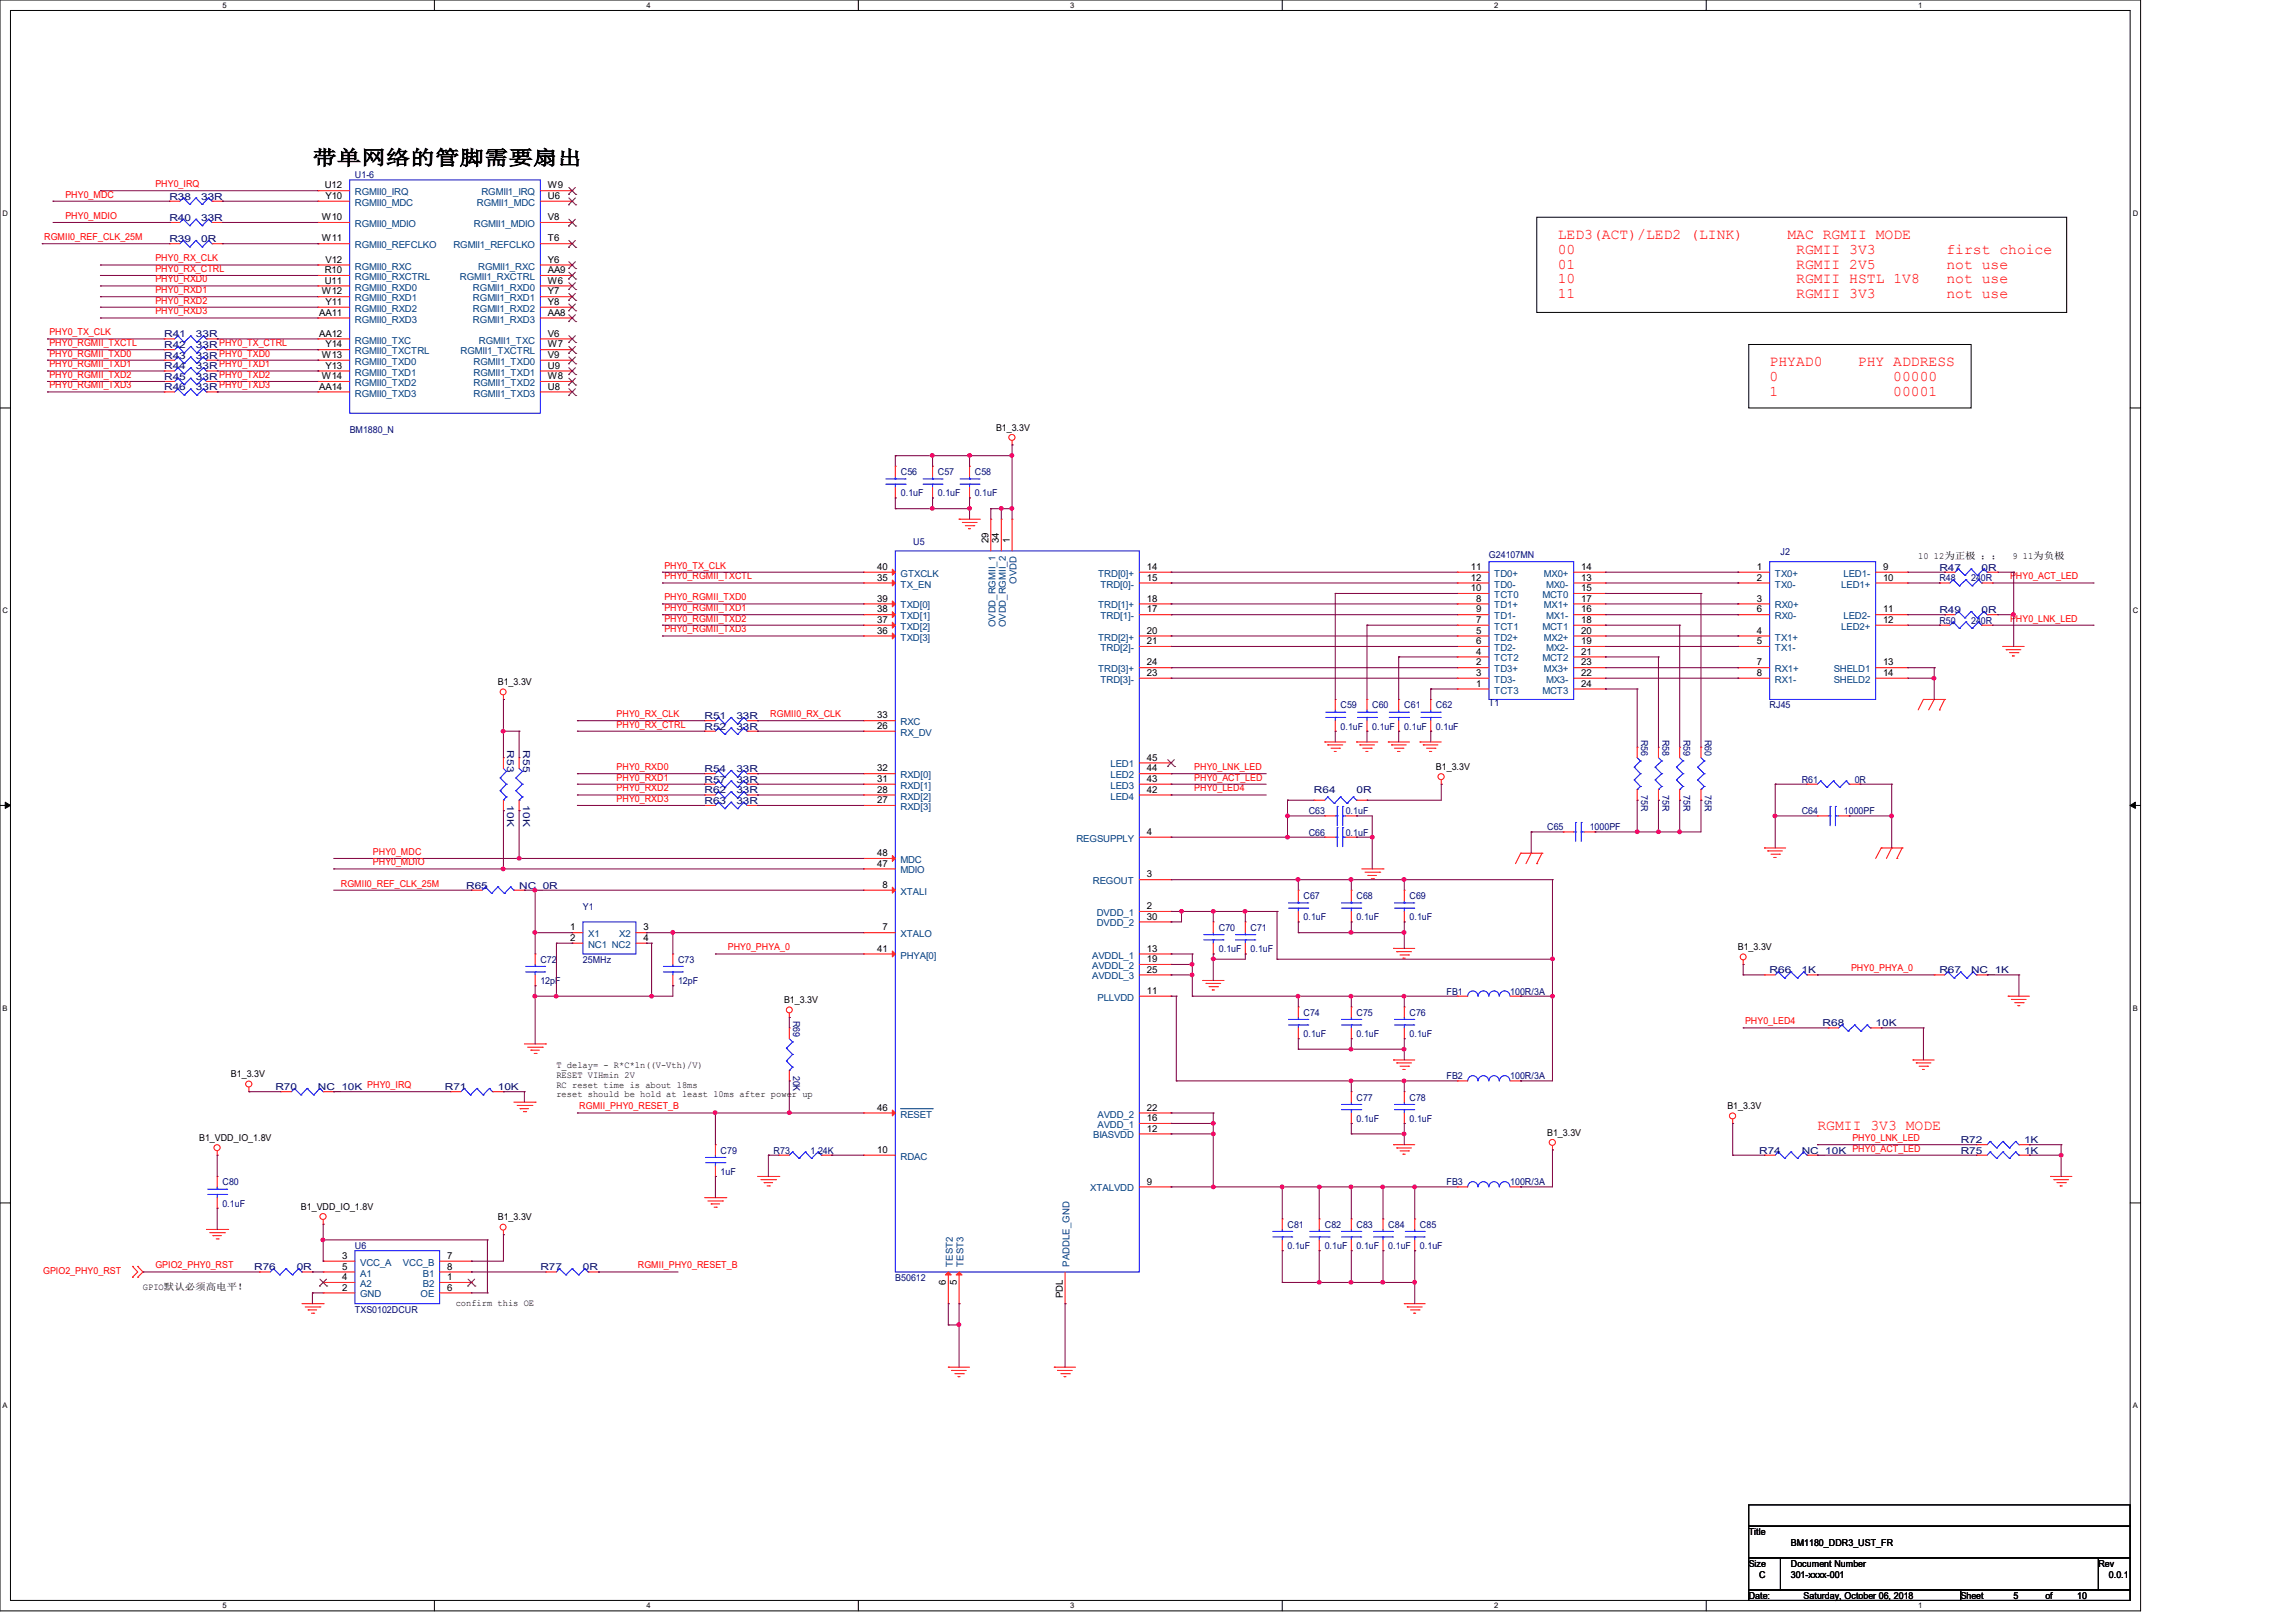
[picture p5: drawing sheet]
<svg xmlns="http://www.w3.org/2000/svg" width="297mm" height="210mm" viewBox="0 0 297 210" stroke-linecap="round" stroke-linejoin="round" font-family="sans-serif">
<defs><g id="words">
<text font-size="2.6" x="40.4" y="21.3">带单网络的管脚需要扇出</text>
<g font-size="1.9" fill="#f00">
<text x="201.6" y="30.9">LED3(ACT)/LED2 (LINK)</text>
<text x="201.6" y="32.9">00</text>
<text x="201.6" y="34.8">01</text>
<text x="231.3" y="30.9">MAC RGMII MODE</text>
<text x="232.5" y="32.9">RGMII 3V3</text>
<text x="232.5" y="34.8">RGMII 2V5</text>
<text x="251.9" y="32.9">first choice</text>
<text x="251.9" y="34.8">not use</text>
<text x="201.6" y="36.7">10</text>
<text x="201.6" y="38.6">11</text>
<text x="232.5" y="36.7">RGMII HSTL 1V8</text>
<text x="232.5" y="38.6">RGMII 3V3</text>
<text x="251.9" y="36.7">not use</text>
<text x="251.9" y="38.6">not use</text>
<text x="229" y="47.4">PHYAD0</text>
<text x="240.5" y="47.4">PHY ADDRESS</text>
<text x="229" y="49.3">0</text>
<text x="229" y="51.2">1</text>
<text x="245" y="49.3">00000</text>
<text x="245" y="51.2">00001</text>
<text x="235.2" y="146.2">RGMII 3V3 MODE</text>
</g>
<g font-size="1.2" fill="#000080">
<text x="45.9" y="23.1">U1-6</text>
<text x="21.9" y="28.6">R40</text>
<text x="21.9" y="25.8">R38</text>
<text x="26" y="28.6">33R</text>
<text x="26" y="25.8">33R</text>
<text x="21.9" y="31.3">R39</text>
<text x="26" y="31.3">0R</text>
<text x="21.3" y="46.4">R43</text>
<text x="21.3" y="47.8">R44</text>
<text x="21.3" y="43.6">R41</text>
<text x="21.3" y="45">R42</text>
<text x="25.4" y="46.4">33RPHY0_TXD0</text>
<text x="25.4" y="47.8">33RPHY0_TXD1</text>
<text x="25.4" y="43.6">33R</text>
<text x="25.4" y="45">33RPHY0_TX_CTRL</text>
<text x="21.3" y="49.1">R45</text>
<text x="21.3" y="50.5">R46</text>
<text x="25.4" y="49.1">33RPHY0_TXD2</text>
<text x="25.4" y="50.5">33RPHY0_TXD3</text>
<text x="45.3" y="56">BM1880_N</text>
<text x="116.6" y="61.5">C56</text>
<text x="116.6" y="64.2">0.1uF</text>
<text x="121.4" y="61.5">C57</text>
<text x="121.4" y="64.2">0.1uF</text>
<text x="126.2" y="61.5">C58</text>
<text x="126.2" y="64.2">0.1uF</text>
<text x="118.2" y="70.5">U5</text>
<text x="230.4" y="71.9">J2</text>
<text x="192.7" y="72.2">G24107MN</text>
<text x="251" y="75.2">R48</text>
<text x="251" y="73.8">R47</text>
<text x="255.1" y="75.2">240R</text>
<text x="256.5" y="73.8">0R</text>
<text x="251" y="80.7">R50</text>
<text x="251" y="79.3">R49</text>
<text x="255.1" y="80.7">240R</text>
<text x="256.5" y="79.3">0R</text>
<text x="91.2" y="93">R51</text>
<text x="91.2" y="94.4">R52</text>
<text x="95.3" y="93">33R</text>
<text x="95.3" y="94.4">33R</text>
<text x="173.5" y="91.7">C59</text>
<text x="173.5" y="94.4">0.1uF</text>
<text x="177.6" y="91.7">C60</text>
<text x="177.6" y="94.4">0.1uF</text>
<text x="181.7" y="91.7">C61</text>
<text x="181.7" y="94.4">0.1uF</text>
<text x="185.8" y="91.7">C62</text>
<text x="185.8" y="94.4">0.1uF</text>
<text x="192.7" y="91.4">T1</text>
<text x="212.4" y="95.7" transform="rotate(90 212.4 95.7)">R56</text>
<text x="215.1" y="95.7" transform="rotate(90 215.1 95.7)">R58</text>
<text x="217.9" y="95.7" transform="rotate(90 217.9 95.7)">R59</text>
<text x="220.6" y="95.7" transform="rotate(90 220.6 95.7)">R60</text>
<text x="229" y="91.7">RJ45</text>
<text x="65.6" y="97.1" transform="rotate(90 65.6 97.1)">R53</text>
<text x="67.7" y="97.1" transform="rotate(90 67.7 97.1)">R55</text>
<text x="91.2" y="99.9">R54</text>
<text x="91.2" y="101.3">R57</text>
<text x="95.3" y="99.9">33R</text>
<text x="95.3" y="101.3">33R</text>
<text x="233.2" y="101.3">R61</text>
<text x="240" y="101.3">0R</text>
<text x="65.6" y="104.2" transform="rotate(90 65.6 104.2)">10K</text>
<text x="67.7" y="104.2" transform="rotate(90 67.7 104.2)">10K</text>
<text x="91.2" y="102.6">R62</text>
<text x="91.2" y="104">R63</text>
<text x="95.3" y="102.6">33R</text>
<text x="95.3" y="104">33R</text>
<text x="169.4" y="105.4">C63</text>
<text x="170.1" y="102.6">R64</text>
<text x="174.2" y="105.4">0.1uF</text>
<text x="175.6" y="102.6">0R</text>
<text x="200.2" y="107.4">C65</text>
<text x="205.7" y="107.4">1000PF</text>
<text x="212.4" y="102.9" transform="rotate(90 212.4 102.9)">75R</text>
<text x="215.1" y="102.9" transform="rotate(90 215.1 102.9)">75R</text>
<text x="217.9" y="102.9" transform="rotate(90 217.9 102.9)">75R</text>
<text x="220.6" y="102.9" transform="rotate(90 220.6 102.9)">75R</text>
<text x="233.2" y="105.4">C64</text>
<text x="238.6" y="105.4">1000PF</text>
<text x="169.4" y="108.1">C66</text>
<text x="174.2" y="108.1">0.1uF</text>
<text x="60.3" y="115">R65</text>
<text x="67.2" y="115">NC_0R</text>
<text x="75.4" y="117.7">Y1</text>
<text x="168.7" y="116.3">C67</text>
<text x="168.7" y="119.1">0.1uF</text>
<text x="175.6" y="116.3">C68</text>
<text x="175.6" y="119.1">0.1uF</text>
<text x="182.4" y="116.3">C69</text>
<text x="182.4" y="119.1">0.1uF</text>
<text x="69.9" y="124.6">C72</text>
<text x="75.4" y="124.6">25MHz</text>
<text x="87.8" y="124.6">C73</text>
<text x="157.7" y="120.4">C70</text>
<text x="157.7" y="123.2">0.1uF</text>
<text x="161.8" y="120.4">C71</text>
<text x="161.8" y="123.2">0.1uF</text>
<text x="229" y="125.9">R66</text>
<text x="233.2" y="125.9">1K</text>
<text x="251" y="125.9">R67</text>
<text x="255.1" y="125.9">NC_1K</text>
<text x="69.9" y="127.3">12pF</text>
<text x="87.8" y="127.3">12pF</text>
<text x="168.7" y="131.4">C74</text>
<text x="175.6" y="131.4">C75</text>
<text x="182.4" y="131.4">C76</text>
<text x="187.2" y="128.7">FB1</text>
<text x="195.4" y="128.7">100R/3A</text>
<text x="102.7" y="132.1" transform="rotate(90 102.7 132.1)">R69</text>
<text x="168.7" y="134.2">0.1uF</text>
<text x="175.6" y="134.2">0.1uF</text>
<text x="182.4" y="134.2">0.1uF</text>
<text x="235.9" y="132.8">R68</text>
<text x="242.7" y="132.8">10K</text>
<text x="35.6" y="141">R70</text>
<text x="41.2" y="141">NC_10K PHY0_IRQ</text>
<text x="57.6" y="141">R71</text>
<text x="64.4" y="141">10K</text>
<text x="102.7" y="139.2" transform="rotate(90 102.7 139.2)">20K</text>
<text x="175.6" y="142.4">C77</text>
<text x="182.4" y="142.4">C78</text>
<text x="187.2" y="139.7">FB2</text>
<text x="195.4" y="139.7">100R/3A</text>
<text x="93.3" y="149.3">C79</text>
<text x="100.1" y="149.3">R73</text>
<text x="104.9" y="149.3">1.24K</text>
<text x="175.6" y="145.2">0.1uF</text>
<text x="182.4" y="145.2">0.1uF</text>
<text x="227.7" y="149.3">R74</text>
<text x="233.2" y="149.3">NC_10K PHY0_ACT_LED</text>
<text x="253.7" y="149.3">R75</text>
<text x="253.7" y="147.9">R72</text>
<text x="262" y="149.3">1K</text>
<text x="262" y="147.9">1K</text>
<text x="28.8" y="153.4">C80</text>
<text x="93.3" y="152">1uF</text>
<text x="187.2" y="153.4">FB3</text>
<text x="195.4" y="153.4">100R/3A</text>
<text x="28.8" y="156.1">0.1uF</text>
<text x="45.9" y="161.6">U6</text>
<text x="166.6" y="158.9">C81</text>
<text x="166.6" y="161.6">0.1uF</text>
<text x="171.4" y="158.9">C82</text>
<text x="171.4" y="161.6">0.1uF</text>
<text x="175.6" y="158.9">C83</text>
<text x="175.6" y="161.6">0.1uF</text>
<text x="179.7" y="158.9">C84</text>
<text x="179.7" y="161.6">0.1uF</text>
<text x="183.8" y="158.9">C85</text>
<text x="183.8" y="161.6">0.1uF</text>
<text x="32.9" y="164.3">R76</text>
<text x="38.4" y="164.3">0R</text>
<text x="69.9" y="164.3">R77</text>
<text x="75.4" y="164.3">0R</text>
<text x="115.9" y="165.7">B50612</text>
<text x="45.9" y="169.8">TXS0102DCUR</text>
</g>
<g font-size="1.2" fill="#f00">
<text x="8.5" y="25.6">PHY0_MDC</text>
<text x="8.5" y="28.3">PHY0_MDIO</text>
<text x="20.1" y="24.2">PHY0_IRQ</text>
<text x="5.7" y="31.1">RGMII0_REF_CLK_25M</text>
<text x="20.1" y="33.8">PHY0_RX_CLK</text>
<text x="20.1" y="35.2">PHY0_RX_CTRL</text>
<text x="20.1" y="36.5">PHY0_RXD0</text>
<text x="20.1" y="37.9">PHY0_RXD1</text>
<text x="20.1" y="39.3">PHY0_RXD2</text>
<text x="20.1" y="40.7">PHY0_RXD3</text>
<text x="6.4" y="43.4">PHY0_TX_CLK</text>
<text x="6.4" y="46.1">PHY0_RGMII_TXD0</text>
<text x="6.4" y="47.5">PHY0_RGMII_TXD1</text>
<text x="6.4" y="44.8">PHY0_RGMII_TXCTL</text>
<text x="6.4" y="48.9">PHY0_RGMII_TXD2</text>
<text x="6.4" y="50.2">PHY0_RGMII_TXD3</text>
<text x="86" y="75">PHY0_RGMII_TXCTL</text>
<text x="86" y="73.6">PHY0_TX_CLK</text>
<text x="86" y="77.7">PHY0_RGMII_TXD0</text>
<text x="260.1" y="75">PHY0_ACT_LED</text>
<text x="86" y="81.8">PHY0_RGMII_TXD3</text>
<text x="86" y="80.4">PHY0_RGMII_TXD2</text>
<text x="86" y="79.1">PHY0_RGMII_TXD1</text>
<text x="260.1" y="80.4">PHY0_LNK_LED</text>
<text x="79.8" y="92.8">PHY0_RX_CLK</text>
<text x="79.8" y="94.1">PHY0_RX_CTRL</text>
<text x="99.7" y="92.8">RGMII0_RX_CLK</text>
<text x="79.8" y="99.7">PHY0_RXD0</text>
<text x="79.8" y="101">PHY0_RXD1</text>
<text x="154.6" y="99.7">PHY0_LNK_LED</text>
<text x="154.6" y="101">PHY0_ACT_LED</text>
<text x="79.8" y="102.4">PHY0_RXD2</text>
<text x="79.8" y="103.8">PHY0_RXD3</text>
<text x="154.6" y="102.4">PHY0_LED4</text>
<text x="48.3" y="110.6">PHY0_MDC</text>
<text x="48.3" y="112">PHY0_MDIO</text>
<text x="44.1" y="114.7">RGMII0_REF_CLK_25M</text>
<text x="94.2" y="123">PHY0_PHYA_0</text>
<text x="239.6" y="125.7">PHY0_PHYA_0</text>
<text x="225.8" y="132.5">PHY0_LED4</text>
<text x="75" y="143.6">RGMII_PHY0_RESET_B</text>
<text x="239.7" y="147.7">PHY0_LNK_LED</text>
<text x="5.6" y="164.9">GPIO2_PHY0_RST</text>
<text x="20.1" y="164.1">GPIO2_PHY0_RST</text>
<text x="82.5" y="164.1">RGMII_PHY0_RESET_B</text>
</g>
<g font-size="1.2">
<text x="41.7" y="28.5">W10</text>
<text x="42" y="24.4">U12</text>
<text x="42.1" y="25.7">Y10</text>
<text x="70.9" y="24.4">W9</text>
<text x="70.9" y="25.7">U6</text>
<text x="70.9" y="28.5">V8</text>
<text x="41.7" y="31.2">W11</text>
<text x="42" y="35.3">R10</text>
<text x="42.1" y="34">V12</text>
<text x="70.9" y="31.2">T6</text>
<text x="70.9" y="34">Y6</text>
<text x="70.9" y="35.3">AA9</text>
<text x="41.3" y="40.9">AA11</text>
<text x="41.7" y="38.1">W12</text>
<text x="42" y="36.7">U11</text>
<text x="42.1" y="39.5">Y11</text>
<text x="70.9" y="36.7">W6</text>
<text x="70.9" y="40.9">AA8</text>
<text x="70.9" y="38.1">Y7</text>
<text x="70.9" y="39.5">Y8</text>
<text x="41.3" y="43.6">AA12</text>
<text x="41.7" y="46.3">W13</text>
<text x="42.1" y="45">Y14</text>
<text x="42.1" y="47.7">Y13</text>
<text x="70.9" y="43.6">V6</text>
<text x="70.9" y="45">W7</text>
<text x="70.9" y="46.3">V9</text>
<text x="70.9" y="47.7">U9</text>
<text x="41.3" y="50.4">AA14</text>
<text x="41.7" y="49.1">W14</text>
<text x="70.9" y="49.1">W8</text>
<text x="70.9" y="50.4">U8</text>
<text x="128.9" y="55.7">B1_3.3V</text>
<text x="127.9" y="70.3" transform="rotate(-90 127.9 70.3)">29</text>
<text x="129.3" y="70.3" transform="rotate(-90 129.3 70.3)">34</text>
<text x="130.7" y="70.3" transform="rotate(-90 130.7 70.3)">1</text>
<text x="113.5" y="77.9">39</text>
<text x="113.5" y="73.7">40</text>
<text x="113.5" y="75.1">35</text>
<text x="148.4" y="73.7">14</text>
<text x="148.4" y="75.1">15</text>
<text x="148.4" y="77.9">18</text>
<text x="190.4" y="73.7">11</text>
<text x="190.4" y="75.1">12</text>
<text x="190.4" y="76.5">10</text>
<text x="191" y="77.9">8</text>
<text x="204.6" y="76.5">15</text>
<text x="204.6" y="73.7">14</text>
<text x="204.6" y="75.1">13</text>
<text x="204.6" y="77.9">17</text>
<text x="227.4" y="73.7">1</text>
<text x="227.4" y="75.1">2</text>
<text x="227.4" y="77.9">3</text>
<text x="243.7" y="73.7">9</text>
<text x="243.7" y="75.1">10</text>
<text x="248.2" y="72.3">10 12为正极 ；；</text>
<text x="260.4" y="72.3">9 11为负极</text>
<text x="113.5" y="79.2">38</text>
<text x="113.5" y="80.6">37</text>
<text x="113.5" y="82">36</text>
<text x="148.4" y="79.2">17</text>
<text x="148.4" y="83.4">21</text>
<text x="148.4" y="82">20</text>
<text x="191" y="82">5</text>
<text x="191" y="83.4">6</text>
<text x="191" y="79.2">9</text>
<text x="191" y="80.6">7</text>
<text x="204.6" y="80.6">18</text>
<text x="204.6" y="79.2">16</text>
<text x="204.6" y="82">20</text>
<text x="204.6" y="83.4">19</text>
<text x="227.4" y="79.2">6</text>
<text x="227.4" y="82">4</text>
<text x="227.4" y="83.4">5</text>
<text x="243.7" y="79.2">11</text>
<text x="243.7" y="80.6">12</text>
<text x="64.4" y="88.6">B1_3.3V</text>
<text x="148.4" y="86.1">24</text>
<text x="148.4" y="87.5">23</text>
<text x="191" y="86.1">2</text>
<text x="191" y="87.5">3</text>
<text x="191" y="88.9">1</text>
<text x="191" y="84.7">4</text>
<text x="204.6" y="84.7">21</text>
<text x="204.6" y="88.9">24</text>
<text x="204.6" y="86.1">23</text>
<text x="204.6" y="87.5">22</text>
<text x="227.4" y="86.1">7</text>
<text x="227.4" y="87.5">8</text>
<text x="243.7" y="86.1">13</text>
<text x="243.7" y="87.5">14</text>
<text x="113.5" y="93">33</text>
<text x="113.5" y="94.3">26</text>
<text x="113.5" y="99.8">32</text>
<text x="113.5" y="101.2">31</text>
<text x="148.4" y="101.2">43</text>
<text x="148.4" y="98.4">45</text>
<text x="148.4" y="99.8">44</text>
<text x="185.8" y="99.6">B1_3.3V</text>
<text x="113.5" y="102.6">28</text>
<text x="113.5" y="103.9">27</text>
<text x="148.4" y="102.6">42</text>
<text x="113.5" y="112.1">47</text>
<text x="113.5" y="110.8">48</text>
<text x="148.4" y="113.5">3</text>
<text x="148.4" y="108">4</text>
<text x="114.2" y="114.9">8</text>
<text x="148.4" y="119">30</text>
<text x="148.4" y="117.6">2</text>
<text x="73.8" y="121.7">2</text>
<text x="73.8" y="120.4">1</text>
<text x="83.3" y="120.4">3</text>
<text x="83.3" y="121.7">4</text>
<text x="113.5" y="123.1">41</text>
<text x="114.2" y="120.4">7</text>
<text x="148.4" y="123.1">13</text>
<text x="148.4" y="124.5">19</text>
<text x="148.4" y="125.9">25</text>
<text x="224.9" y="122.9">B1_3.3V</text>
<text x="101.5" y="129.8">B1_3.3V</text>
<text x="148.4" y="128.6">11</text>
<text x="29.9" y="139.4">B1_3.3V</text>
<text x="72" y="139.5">RESET VIHmin 2V</text>
<text x="72" y="140.8">RC reset time is about 18ms</text>
<text x="72" y="142">reset should be hold at least 10ms after power up</text>
<text x="72" y="138.2">T_delay= - R*C*ln((V-Vth)/V)</text>
<text x="113.5" y="143.7">46</text>
<text x="148.4" y="143.7">22</text>
<text x="223.6" y="143.5">B1_3.3V</text>
<text x="25.8" y="147.6">B1_VDD_IO_1.8V</text>
<text x="113.5" y="149.2">10</text>
<text x="148.4" y="146.4">12</text>
<text x="148.4" y="145.1">16</text>
<text x="200.2" y="146.9">B1_3.3V</text>
<text x="148.4" y="153.3">9</text>
<text x="38.9" y="156.5">B1_VDD_IO_1.8V</text>
<text x="64.4" y="157.9">B1_3.3V</text>
<text x="18.5" y="167">GPIO默认必须高电平！</text>
<text x="44.3" y="167">2</text>
<text x="44.3" y="162.9">3</text>
<text x="44.3" y="165.6">4</text>
<text x="44.3" y="164.3">5</text>
<text x="57.9" y="165.6">1</text>
<text x="57.9" y="167">6</text>
<text x="57.9" y="162.9">7</text>
<text x="57.9" y="164.3">8</text>
<text x="122.4" y="166.2" transform="rotate(-90 122.4 166.2)">6</text>
<text x="123.8" y="166.2" transform="rotate(-90 123.8 166.2)">5</text>
<text x="137.5" y="168" transform="rotate(-90 137.5 168)">PDL</text>
<text x="59" y="169">confirm this OE</text>
<text x="226.3" y="198.6">Title</text>
<text x="226.3" y="202.7">Size</text>
<text x="231.8" y="200">BM1180_DDR3_UST_FR</text>
<text x="231.8" y="202.7">Document Number</text>
<text x="271.6" y="202.7">Rev</text>
<text x="226.3" y="206.9">Date:</text>
<text x="227.7" y="204.1">C</text>
<text x="231.8" y="204.1">301-xxxx-001</text>
<text x="233.4" y="206.9">Saturday, October 06, 2018</text>
<text x="253.7" y="206.9">Sheet</text>
<text x="260.6" y="206.9">5</text>
<text x="264.7" y="206.9">of</text>
<text x="268.8" y="206.9">10</text>
<text x="272.9" y="204.1">0.0.1</text>
</g>
<g font-size="1.2" fill="#004080">
<text x="45.9" y="25.3">RGMII0_IRQ</text>
<text x="45.9" y="26.6">RGMII0_MDC</text>
<text x="45.9" y="29.4">RGMII0_MDIO</text>
<text x="61.3" y="29.4">RGMII1_MDIO</text>
<text x="61.7" y="26.6">RGMII1_MDC</text>
<text x="62.3" y="25.3">RGMII1_IRQ</text>
<text x="45.9" y="32.1">RGMII0_REFCLKO</text>
<text x="45.9" y="34.9">RGMII0_RXC</text>
<text x="58.7" y="32.1">RGMII1_REFCLKO</text>
<text x="61.9" y="34.9">RGMII1_RXC</text>
<text x="45.9" y="41.7">RGMII0_RXD3</text>
<text x="45.9" y="37.6">RGMII0_RXD0</text>
<text x="45.9" y="39">RGMII0_RXD1</text>
<text x="45.9" y="40.3">RGMII0_RXD2</text>
<text x="45.9" y="36.2">RGMII0_RXCTRL</text>
<text x="59.5" y="36.2">RGMII1_RXCTRL</text>
<text x="61.2" y="37.6">RGMII1_RXD0</text>
<text x="61.2" y="41.7">RGMII1_RXD3</text>
<text x="61.2" y="39">RGMII1_RXD1</text>
<text x="61.2" y="40.3">RGMII1_RXD2</text>
<text x="45.9" y="44.4">RGMII0_TXC</text>
<text x="45.9" y="45.8">RGMII0_TXCTRL</text>
<text x="45.9" y="47.2">RGMII0_TXD0</text>
<text x="59.6" y="45.8">RGMII1_TXCTRL</text>
<text x="61.3" y="47.2">RGMII1_TXD0</text>
<text x="62" y="44.4">RGMII1_TXC</text>
<text x="45.9" y="48.6">RGMII0_TXD1</text>
<text x="45.9" y="50">RGMII0_TXD2</text>
<text x="45.9" y="51.3">RGMII0_TXD3</text>
<text x="61.3" y="48.6">RGMII1_TXD1</text>
<text x="61.3" y="50">RGMII1_TXD2</text>
<text x="61.3" y="51.3">RGMII1_TXD3</text>
<text x="116.5" y="74.6">GTXCLK</text>
<text x="116.5" y="76">TX_EN</text>
<text x="131.6" y="75.6" transform="rotate(-90 131.6 75.6)">OVDD</text>
<text x="142.1" y="74.6">TRD[0]+</text>
<text x="142.4" y="76">TRD[0]-</text>
<text x="193.4" y="74.6">TD0+</text>
<text x="193.4" y="76">TD0-</text>
<text x="193.4" y="77.4">TCT0</text>
<text x="199.6" y="77.4">MCT0</text>
<text x="199.8" y="74.6">MX0+</text>
<text x="200.1" y="76">MX0-</text>
<text x="229.7" y="74.6">TX0+</text>
<text x="229.7" y="76">TX0-</text>
<text x="238.3" y="76">LED1+</text>
<text x="238.6" y="74.6">LED1-</text>
<text x="116.5" y="78.7">TXD[0]</text>
<text x="116.5" y="80.1">TXD[1]</text>
<text x="116.5" y="81.5">TXD[2]</text>
<text x="116.5" y="82.9">TXD[3]</text>
<text x="128.8" y="81.2" transform="rotate(-90 128.8 81.2)">OVDD_RGMII_1</text>
<text x="130.2" y="81.2" transform="rotate(-90 130.2 81.2)">OVDD_RGMII_2</text>
<text x="142.1" y="78.7">TRD[1]+</text>
<text x="142.1" y="82.9">TRD[2]+</text>
<text x="142.4" y="80.1">TRD[1]-</text>
<text x="193.4" y="82.9">TD2+</text>
<text x="193.4" y="78.7">TD1+</text>
<text x="193.4" y="80.1">TD1-</text>
<text x="193.4" y="81.5">TCT1</text>
<text x="199.6" y="81.5">MCT1</text>
<text x="199.8" y="78.7">MX1+</text>
<text x="199.8" y="82.9">MX2+</text>
<text x="200.1" y="80.1">MX1-</text>
<text x="229.7" y="78.7">RX0+</text>
<text x="229.7" y="80.1">RX0-</text>
<text x="229.7" y="82.9">TX1+</text>
<text x="238.3" y="81.5">LED2+</text>
<text x="238.6" y="80.1">LED2-</text>
<text x="142.1" y="87">TRD[3]+</text>
<text x="142.4" y="88.3">TRD[3]-</text>
<text x="142.4" y="84.2">TRD[2]-</text>
<text x="193.4" y="87">TD3+</text>
<text x="193.4" y="88.3">TD3-</text>
<text x="193.4" y="84.2">TD2-</text>
<text x="193.4" y="89.7">TCT3</text>
<text x="193.4" y="85.6">TCT2</text>
<text x="199.6" y="85.6">MCT2</text>
<text x="199.6" y="89.7">MCT3</text>
<text x="199.8" y="87">MX3+</text>
<text x="200.1" y="84.2">MX2-</text>
<text x="200.1" y="88.3">MX3-</text>
<text x="229.7" y="84.2">TX1-</text>
<text x="229.7" y="87">RX1+</text>
<text x="229.7" y="88.3">RX1-</text>
<text x="237.3" y="87">SHELD1</text>
<text x="237.3" y="88.3">SHELD2</text>
<text x="116.5" y="93.9">RXC</text>
<text x="116.5" y="95.2">RX_DV</text>
<text x="116.5" y="100.7">RXD[0]</text>
<text x="143.7" y="99.3">LED1</text>
<text x="143.7" y="100.7">LED2</text>
<text x="116.5" y="102.1">RXD[1]</text>
<text x="116.5" y="103.5">RXD[2]</text>
<text x="116.5" y="104.8">RXD[3]</text>
<text x="143.7" y="102.1">LED3</text>
<text x="143.7" y="103.5">LED4</text>
<text x="116.5" y="113">MDIO</text>
<text x="116.5" y="111.7">MDC</text>
<text x="139.3" y="108.9">REGSUPPLY</text>
<text x="116.5" y="115.8">XTALI</text>
<text x="141.4" y="114.4">REGOUT</text>
<text x="141.9" y="119.9">DVDD_2</text>
<text x="141.9" y="118.5">DVDD_1</text>
<text x="76.1" y="122.6">NC1 NC2</text>
<text x="76.1" y="121.3">X1</text>
<text x="80.1" y="121.3">X2</text>
<text x="116.5" y="121.3">XTALO</text>
<text x="116.5" y="124">PHYA[0]</text>
<text x="141.3" y="124">AVDDL_1</text>
<text x="141.3" y="125.4">AVDDL_2</text>
<text x="141.3" y="126.7">AVDDL_3</text>
<text x="142" y="129.5">PLLVDD</text>
<text x="116.5" y="144.6">RESET</text>
<text x="141.5" y="147.3">BIASVDD</text>
<text x="142" y="144.6">AVDD_2</text>
<text x="142" y="146">AVDD_1</text>
<text x="116.5" y="150.1">RDAC</text>
<text x="141.1" y="154.2">XTALVDD</text>
<text x="46.6" y="167.9">GND</text>
<text x="46.6" y="163.8">VCC_A</text>
<text x="46.6" y="166.5">A2</text>
<text x="46.6" y="165.2">A1</text>
<text x="52.2" y="163.8">VCC_B</text>
<text x="54.4" y="167.9">OE</text>
<text x="54.7" y="166.5">B2</text>
<text x="54.7" y="165.2">B1</text>
<text x="123.3" y="163.9" transform="rotate(-90 123.3 163.9)">TEST2</text>
<text x="124.7" y="163.9" transform="rotate(-90 124.7 163.9)">TEST3</text>
<text x="138.4" y="163.9" transform="rotate(-90 138.4 163.9)">PADDLE_GND</text>
</g>
<g font-size="1">
<text x="28.8" y="1">5</text>
<text x="83.7" y="1">4</text>
<text x="138.5" y="1">3</text>
<text x="193.4" y="1">2</text>
<text x="248.2" y="1">1</text>
<text x=".3" y="27.9">D</text>
<text x="276" y="27.9">D</text>
<text x=".3" y="79.4">C</text>
<text x="276" y="79.4">C</text>
<text x=".3" y="130.8">B</text>
<text x="276" y="130.8">B</text>
<text x=".3" y="182.2">A</text>
<text x="276" y="182.2">A</text>
<text x="28.8" y="208.1">5</text>
<text x="83.7" y="208.1">4</text>
<text x="138.5" y="208.1">3</text>
<text x="193.4" y="208.1">2</text>
<text x="248.2" y="208.1">1</text>
</g>
</g></defs>
<path d="M0 0h277v208.4h-277zM1.4 1.4h274.3v205.7h-274.3z" fill="none" stroke="#000" stroke-width=".13"/>
<g fill="#fff">
<path d="M28.8 .1h.5v1.1h-.5z"/>
<path d="M28.8 207.2h.5v1.1h-.5z"/>
</g>
<path d="M56.2 0v1.4M56.2 207.1v1.3" fill="none" stroke="#000" stroke-width=".13"/>
<g fill="#fff">
<path d="M83.7 .1h.5v1.1h-.5z"/>
<path d="M83.7 207.2h.5v1.1h-.5z"/>
</g>
<path d="M111.1 0v1.4M111.1 207.1v1.3" fill="none" stroke="#000" stroke-width=".13"/>
<g fill="#fff">
<path d="M138.5 .1h.6v1.1h-.6z"/>
<path d="M138.5 207.2h.6v1.1h-.6z"/>
</g>
<path d="M165.9 0v1.4M165.9 207.1v1.3" fill="none" stroke="#000" stroke-width=".13"/>
<g fill="#fff">
<path d="M193.4 .1h.5v1.1h-.5z"/>
<path d="M193.4 207.2h.5v1.1h-.5z"/>
</g>
<path d="M220.8 0v1.4M220.8 207.1v1.3" fill="none" stroke="#000" stroke-width=".13"/>
<g fill="#fff">
<path d="M248.2 .1h.6v1.1h-.6z"/>
<path d="M248.2 207.2h.6v1.1h-.6z"/>
<path d="M.3 27.1h.8v1.1h-.8z"/>
<path d="M276 27.1h.7v1.1h-.7z"/>
<path d="M.3 78.5h.8v1.1h-.8z"/>
<path d="M276 78.5h.7v1.1h-.7z"/>
</g>
<path d="M0 52.8h1.4M275.7 52.8h1.3" fill="none" stroke="#000" stroke-width=".13"/>
<g fill="#fff">
<path d="M.3 129.9h.7v1.1h-.7z"/>
<path d="M276 129.9h.6v1.1h-.6z"/>
</g>
<path d="M0 104.2h1.4M275.7 104.2h1.3" fill="none" stroke="#000" stroke-width=".13"/>
<path d="M.7 103.8l.7 .4-.7 .4zM275.7 104.2l.7-.4v.8z" fill="#000" stroke="#000" stroke-width=".13"/>
<g fill="#fff">
<path d="M.3 181.4h.7v1.1h-.7z"/>
<path d="M276 181.4h.6v1.1h-.6z"/>
</g>
<path d="M198.9 28.1h68.6v12.3h-68.6zM226.3 44.6h28.8v8.2h-28.8zM0 155.7h1.4M275.7 155.7h1.3M226.3 194.7h49.4v2.8h-49.4zM226.3 197.5h49.4v4.1h-49.4zM226.3 201.6h4.1v4.1h-4.1zM226.3 205.7h27.4v1.4h-27.4zM230.4 201.6h41.2v4.1h-41.2zM253.7 205.7h22v1.4h-22zM271.6 201.6h4.1v4.1h-4.1z" fill="none" stroke="#000" stroke-width=".13"/>
<g fill="none" stroke="#f00" stroke-width=".13">
<path d="M21.9 28.8h.1M21.9 31.5h.1M21.9 26h.1M21.9 28.8h1.4M21.9 26h1.4M21.9 31.5h1.4M27.4 28.8h1.4M27.4 26h1.4M27.4 31.5h1.4M28.8 28.8h.1M28.8 31.5h.1M28.8 26h.1"/>
<path d="M41.1 37h.1M41.1 38.4h.1M41.1 39.8h.1M41.1 24.7h.1M41.1 26h.1M41.1 28.8h.1M41.1 31.5h.1M41.1 34.3h.1M41.1 35.6h.1M41.1 28.8h4.2M41.1 37h4.2M41.1 38.4h4.2"/>
<path d="M41.1 39.8h4.2M41.1 24.7h4.2M41.1 26h4.2M41.1 31.5h4.2M41.1 34.3h4.2M41.1 35.6h4.2M69.9 28.8h4.1M69.9 37h4.1M69.9 38.4h4.1M69.9 39.8h4.1M69.9 24.7h4.1M69.9 26h4.1"/>
<path d="M69.9 31.5h4.1M69.9 34.3h4.1M69.9 35.6h4.1M74 37h.1M74 38.4h.1M74 39.8h.1M74 24.7h.1M74 26h.1M74 28.8h.1M74 31.5h.1M74 34.3h.1M74 35.6h.1"/>
<path d="M21.3 46.6h.1M21.3 48h.1M21.3 49.4h.1M21.3 50.7h.1M21.3 43.9h.1M21.3 45.3h.1M21.3 46.6h1.3M21.3 48h1.3M21.3 49.4h1.3M21.3 50.7h1.3M21.3 43.9h1.3M21.3 45.3h1.3"/>
<path d="M26.7 46.6h1.4M26.7 48h1.4M26.7 49.4h1.4M26.7 50.7h1.4M26.7 43.9h1.4M26.7 45.3h1.4M28.1 46.6h.1M28.1 48h.1M28.1 49.4h.1M28.1 50.7h.1M28.1 43.9h.1M28.1 45.3h.1"/>
<path d="M41.1 41.1h.1M41.1 43.9h.1M41.1 45.3h.1M41.1 46.6h.1M41.1 48h.1M41.1 49.4h.1M41.1 50.7h.1M41.1 46.6h4.2M41.1 48h4.2M41.1 49.4h4.2M41.1 50.7h4.2M41.1 41.1h4.2"/>
<path d="M41.1 43.9h4.2M41.1 45.3h4.2M69.9 46.6h4.1M69.9 48h4.1M69.9 49.4h4.1M69.9 50.7h4.1M69.9 41.1h4.1M69.9 43.9h4.1M69.9 45.3h4.1M74 41.1h.1M74 43.9h.1M74 45.3h.1"/>
<path d="M74 46.6h.1M74 48h.1M74 49.4h.1M74 50.7h.1M131 57.6h.1M131 57v.6M111.8 78.1h.1M111.8 79.5h.1M111.8 74h.1M111.8 75.4h.1M111.8 75.4h4.1M111.8 78.1h4.1"/>
<path d="M111.8 74h4.1M111.8 79.5h4.1M115.9 60.3h.1M115.9 64.4h.1M115.9 60.3v1.4M115.9 63.1v1.3M120.7 60.3h.1M120.7 64.4h.1M120.7 60.3v1.4M120.7 63.1v1.3M124.1 67.2h.1M124.1 67.2h2.8"/>
<path d="M124.5 67.6h.1M124.5 67.6h1.9M124.9 68h1.1M125.3 68.4h.1M125.3 68.4h.3M125.5 60.3h.1M125.5 64.4h.1M125.5 60.3v1.4M125.5 63.1v1.3M126 68h.1M128.2 67.2h.1M128.2 67.2v4.1"/>
<path d="M129.6 67.2h.1M129.6 67.2v4.1M131 67.2h.1M131 67.2v4.1M147.4 75.4h4.2M147.4 78.1h4.2M147.4 74h4.2M147.4 79.5h4.2M151.6 74h.1M151.6 75.4h.1M151.6 79.5h.1M151.6 78.1h.1"/>
<path d="M188.6 78.1h.1M188.6 74h.1M188.6 79.5h.1M188.6 75.4h.1M188.6 76.8h.1M188.6 75.4h4.1M188.6 78.1h4.1M188.6 74h4.1M188.6 79.5h4.1M188.6 76.8h4.1M203.7 75.4h4.1M203.7 78.1h4.1"/>
<path d="M203.7 74h4.1M203.7 79.5h4.1M203.7 76.8h4.1M207.8 76.8h.1M207.8 74h.1M207.8 75.4h.1M207.8 78.1h.1M207.8 79.5h.1M224.9 74h.1M224.9 75.4h.1M224.9 78.1h.1M224.9 79.5h.1"/>
<path d="M224.9 75.4h4.1M224.9 78.1h4.1M224.9 74h4.1M224.9 79.5h4.1M242.7 75.4h4.2M242.7 74h4.2M242.7 79.5h4.2M246.9 74h.1M246.9 75.4h.1M246.9 79.5h.1M251 75.4h.1M251 75.4h1.3"/>
<path d="M251.7 79.5h.1M251.7 74h.1M251.7 74h1.3M251.7 79.5h1.3M256.5 75.4h1.4M257.2 74h1.3M257.2 79.5h1.3M257.9 75.4h.1M258.5 79.5h.1M258.5 74h.1M65.2 90.5h.1M65.2 98h.1"/>
<path d="M65.2 90v.5M65.2 98v1.4M67.2 98h.1M67.2 98v1.4M91.2 93.3h.1M91.2 94.6h.1M91.2 93.3h1.4M91.2 94.6h1.4M96.7 93.3h1.3M96.7 94.6h1.3M98 93.3h.1M98 94.6h.1"/>
<path d="M111.8 80.9h.1M111.8 82.3h.1M111.8 93.3h.1M111.8 94.6h.1M111.8 80.9h4.1M111.8 82.3h4.1M111.8 93.3h4.1M111.8 94.6h4.1M147.4 83.7h4.2M147.4 86.4h4.2M147.4 82.3h4.2M147.4 87.8h4.2"/>
<path d="M147.4 98.7h4.2M151.6 86.4h.1M151.6 87.8h.1M151.6 83.7h.1M151.6 82.3h.1M151.6 98.7h.1M171.4 96h.1M171.4 96h2.8M171.8 96.4h.1M171.8 96.4h2M172.3 96.8h1.1M172.7 97.2h.1"/>
<path d="M172.7 97.2h.2M172.8 90.5h.1M172.8 94.6h.1M172.8 90.5v1.4M172.8 93.3v1.3M173.4 96.8h.1M175.6 96h.1M175.6 96h2.7M176 96.4h.1M176 96.4h1.9M176.4 96.8h1.1M176.8 97.2h.1"/>
<path d="M176.8 97.2h.2M176.9 90.5h.1M176.9 94.6h.1M176.9 90.5v1.4M176.9 93.3v1.3M177.5 96.8h.1M179.7 96h.1M179.7 96h2.7M180.1 96.4h.1M180.1 96.4h1.9M180.5 96.8h1.1M180.9 97.2h.1"/>
<path d="M180.9 97.2h.3M181 90.5h.1M181 94.6h.1M181 90.5v1.4M181 93.3v1.3M181.6 96.8h.1M183.8 96h.1M183.8 96h2.7M184.2 96.4h.1M184.2 96.4h1.9M184.6 96.8h1.1M185 97.2h.1"/>
<path d="M185 97.2h.3M185.2 90.5h.1M185.2 94.6h.1M185.2 90.5v1.4M185.2 93.3v1.3M185.7 96.8h.1M188.6 86.4h.1M188.6 82.3h.1M188.6 87.8h.1M188.6 83.7h.1M188.6 89.2h.1M188.6 85h.1"/>
<path d="M188.6 80.9h.1M188.6 83.7h4.1M188.6 80.9h4.1M188.6 86.4h4.1M188.6 82.3h4.1M188.6 87.8h4.1M188.6 89.2h4.1M188.6 85h4.1M203.7 83.7h4.1M203.7 80.9h4.1M203.7 86.4h4.1M203.7 82.3h4.1"/>
<path d="M203.7 87.8h4.1M203.7 89.2h4.1M203.7 85h4.1M207.8 80.9h.1M207.8 85h.1M207.8 82.3h.1M207.8 83.7h.1M207.8 89.2h.1M207.8 86.4h.1M207.8 87.8h.1M211.9 96.7h.1M211.9 96.7v1.3"/>
<path d="M214.6 96.7h.1M214.6 96.7v1.3M217.4 96.7h.1M217.4 96.7v1.3M220.1 96.7h.1M220.1 96.7v1.3M224.9 82.3h.1M224.9 83.7h.1M224.9 86.4h.1M224.9 87.8h.1M224.9 83.7h4.1M224.9 86.4h4.1"/>
<path d="M224.9 82.3h4.1M224.9 87.8h4.1M242.7 80.9h4.2M242.7 86.4h4.2M242.7 87.8h4.2M246.9 80.9h.1M246.9 86.4h.1M246.9 87.8h.1M248.9 90.5h.1M248.9 90.5l-.7 1.4M248.9 90.5h2.8M250.3 90.5h.1"/>
<path d="M250.3 90.5l-.7 1.4M251 91.9h.1M251 80.9h.1M251 80.9h1.3M251.7 90.5h.1M251.7 90.5l-.7 1.4M256.5 80.9h1.4M257.9 80.9h.1M259.2 83.7h.1M259.2 83.7h2.8M259.6 84.1h.1M259.6 84.1h1.9"/>
<path d="M260.1 84.5h1.1M260.4 84.9h.1M260.4 84.9h.3M261.2 84.5h.1M61 115.2h.1M61 115.2h1.4M65.2 104.9h.1M65.2 103.5v1.4M66.5 115.2h1.4M67.2 104.9h.1M67.2 103.5v1.4M67.9 115.2h.1"/>
<path d="M91.2 100.1h.1M91.2 101.5h.1M91.2 102.9h.1M91.2 104.2h.1M91.2 100.1h1.4M91.2 101.5h1.4M91.2 102.9h1.4M91.2 104.2h1.4M96.7 100.1h1.3M96.7 101.5h1.3M96.7 102.9h1.3M96.7 104.2h1.3"/>
<path d="M98 100.1h.1M98 101.5h.1M98 102.9h.1M98 104.2h.1M111.8 100.1h.1M111.8 101.5h.1M111.8 102.9h.1M111.8 104.2h.1M111.8 115.2h.1M111.8 112.4h.1M111.8 111.1h.1M111.8 112.4h4.1"/>
<path d="M111.8 100.1h4.1M111.8 115.2h4.1M111.8 101.5h4.1M111.8 102.9h4.1M111.8 104.2h4.1M111.8 111.1h4.1M147.4 100.1h4.2M147.4 101.5h4.2M147.4 102.9h4.2M147.4 113.8h4.2M147.4 119.3h4.2M147.4 117.9h4.2"/>
<path d="M147.4 108.3h4.2M151.6 101.5h.1M151.6 100.1h.1M151.6 102.9h.1M151.6 113.8h.1M151.6 119.3h.1M151.6 117.9h.1M151.6 108.3h.1M157 119.3h.1M157 119.3v1.4M161.2 119.3h.1M161.2 119.3v1.4"/>
<path d="M168 115.2h.1M168 119.3h.1M168 115.2v1.4M168 117.9v1.4M170.1 103.5h.1M170.1 103.5h1.3M171.4 105.6h.1M171.4 108.3h.1M171.4 105.6h1.4M171.4 108.3h1.4M174.2 105.6h1.4M174.2 108.3h1.4"/>
<path d="M174.9 115.2h.1M174.9 119.3h.1M174.9 115.2v1.4M174.9 117.9v1.4M175.6 105.6h.1M175.6 108.3h.1M175.6 103.5h1.3M176.2 112.4h2.8M176.7 112.9h1.9M176.9 103.5h.1M177 113.3h.1M177 113.3h1.1"/>
<path d="M177.5 113.7h.3M177.8 113.7h.1M178.6 112.9h.1M179 112.4h.1M181.7 115.2h.1M181.7 119.3h.1M181.7 115.2v1.4M181.7 117.9v1.4M186.5 101.5h.1M186.5 100.9v.6M196.8 110.4h.1M196.8 110.4l-.7 1.4"/>
<path d="M196.8 110.4h2.8M198.2 110.4h.1M198.2 110.4l-.7 1.4M198.9 111.8h.1M199.6 110.4h.1M199.6 110.4l-.7 1.4M202.3 107.7h.1M202.3 107.7h1.4M205 107.7h1.4M206.4 107.7h.1M211.9 103.5h.1M211.9 102.2v1.3"/>
<path d="M214.6 103.5h.1M214.6 102.2v1.3M217.4 103.5h.1M217.4 102.2v1.3M220.1 103.5h.1M220.1 102.2v1.3M228.3 109.7h.1M228.3 109.7h2.8M228.8 110.1h.1M228.8 110.1h1.9M229.2 110.5h1.1M229.6 111h.1"/>
<path d="M229.6 111h.3M230.3 110.5h.1M233.8 101.5h.1M233.8 101.5h1.4M235.2 105.6h.1M235.2 105.6h1.4M238 105.6h1.3M239.3 105.6h.1M239.3 101.5h1.4M240.7 101.5h.1M243.5 109.7h.1M243.5 109.7l-.8 1.4"/>
<path d="M243.5 109.7h2.7M244.8 109.7h.1M244.8 109.7l-.7 1.4M245.5 111.1h.1M246.2 109.7h.1M246.2 109.7l-.7 1.4M67.9 135.1h2.7M68.3 135.5h1.9M68.7 135.9h.1M68.7 135.9h1.1M69.1 136.3h.3M69.3 123.4h.1"/>
<path d="M69.3 127.6h.1M69.3 123.4v1.4M69.3 126.2v1.4M69.4 136.3h.1M70.2 135.5h.1M70.6 135.1h.1M74 122h.1M74 120.7h.1M74 120.7h1.4M74 122h1.4M82.3 120.7h1.4M82.3 122h1.4"/>
<path d="M83.7 120.7h.1M83.7 122h.1M87.1 123.4h.1M87.1 127.6h.1M87.1 123.4v1.4M87.1 126.2v1.4M102.2 131.7h.1M102.2 133h.1M102.2 139.9h.1M102.2 131.1v.6M102.2 133v1.4M102.2 138.5v1.4"/>
<path d="M111.8 120.7h.1M111.8 123.4h.1M111.8 120.7h4.1M111.8 123.4h4.1M147.4 128.9h4.2M147.4 126.2h4.2M147.4 123.4h4.2M147.4 124.8h4.2M151.6 128.9h.1M151.6 123.4h.1M151.6 124.8h.1M151.6 126.2h.1"/>
<path d="M155.7 126.9h.1M155.7 126.9h2.7M156.1 127.3h.1M156.1 127.3h1.9M156.5 127.7h1.1M156.9 128.1h.1M156.9 128.1h.3M157 123.4h.1M157 122v1.4M157.6 127.7h.1M161.2 123.4h.1M161.2 122v1.4"/>
<path d="M168 130.3h.1M168 134.4h.1M168 130.3v1.4M168 133v1.4M174.9 130.3h.1M174.9 134.4h.1M174.9 130.3v1.4M174.9 133v1.4M180.3 122.7h.1M180.3 137.2h.1M180.3 122.7h2.8M180.3 137.2h2.8"/>
<path d="M180.8 123.1h.1M180.8 137.5h.1M180.8 123.1h1.9M180.8 137.5h1.9M181.2 123.6h1.1M181.2 138h1.1M181.6 124h.1M181.6 138.4h.1M181.6 124h.3M181.6 138.4h.3M181.7 130.3h.1M181.7 134.4h.1"/>
<path d="M181.7 130.3v1.4M181.7 133v1.4M182.3 123.6h.1M182.3 138h.1M188.6 128.9h.1M188.6 139.9h.1M188.6 128.9h1.3M188.6 139.9h1.3M195.5 128.9h1.3M195.5 139.9h1.3M196.8 128.9h.1M196.8 139.9h.1"/>
<path d="M225.6 124.8h.1M225.6 124.2v.6M228.3 126.2h.1M228.3 126.2h1.4M233.8 126.2h1.4M235.2 126.2h.1M236.6 133h.1M236.6 133h1.4M242.1 133h1.4M243.5 133h.1M247.6 137.2h.1M247.6 137.2h2.7"/>
<path d="M248 137.5h.1M248 137.5h1.9M248.4 138h1.1M248.8 138.4h.1M248.8 138.4h.2M249.5 138h.1M250.3 126.2h.1M250.3 126.2h1.4M255.8 126.2h1.4M257.2 126.2h.1M259.9 128.9h.1M259.9 128.9h2.7"/>
<path d="M260.3 129.3h.1M260.3 129.3h1.9M260.7 129.8h1.1M261.2 130.1h.1M261.2 130.1h.2M261.8 129.8h.1M26.7 159.1h2.8M27.1 159.5h1.9M27.6 159.9h.1M27.6 159.9h1.1M28.1 149.5h.1M28.1 152.2h.1"/>
<path d="M28.1 156.3h.1M28.1 148.9v.6M28.1 152.2v1.4M28.1 155v1.3M29 159.5h.1M29.5 159.1h.1M32.2 141.3h.1M32.2 140.7v.6M36.3 141.3h.1M36.3 141.3h1.4M41.8 158.4h.1M41.8 157.9v.5"/>
<path d="M41.8 141.3h1.4M43.2 141.3h.1M58.3 141.3h.1M58.3 141.3h1.3M63.8 141.3h1.4M65.2 159.8h.1M65.2 141.3h.1M65.2 159.2v.6M66.5 142.6h2.8M66.9 143h1.9M67.3 143.5h.1M67.3 143.5h1.1"/>
<path d="M67.7 143.8h.3M68 143.8h.1M68.8 143h.1M69.3 142.6h.1M91.2 155h2.7M91.6 155.4h1.9M92 155.8h.1M92 155.8h1.1M92.4 156.2h.3M92.6 148.1h.1M92.6 152.2h.1M92.6 148.1v1.4"/>
<path d="M92.6 150.9v1.3M92.7 156.2h.1M93.5 155.4h.1M93.9 155h.1M98 152.2h2.8M98.5 152.7h1.9M98.9 153h.1M98.9 153h1.1M99.3 153.5h.3M99.6 153.5h.1M100.4 152.7h.1M100.8 152.2h.1"/>
<path d="M100.8 149.5h.1M100.8 149.5h1.4M106.3 149.5h1.4M107.7 149.5h.1M111.8 144h.1M111.8 149.5h.1M111.8 149.5h4.1M111.8 144h4.1M147.4 144h4.2M147.4 146.7h4.2M147.4 153.6h4.2M147.4 145.4h4.2"/>
<path d="M151.6 146.7h.1M151.6 144h.1M151.6 153.6h.1M151.6 145.4h.1M165.9 157.7h.1M165.9 157.7v1.4M170.7 157.7h.1M170.7 157.7v1.4M174.9 141.3h.1M174.9 145.4h.1M174.9 157.7h.1M174.9 141.3v1.3"/>
<path d="M174.9 144v1.4M174.9 157.7v1.4M179 157.7h.1M179 157.7v1.4M180.3 148.1h.1M180.3 148.1h2.8M180.8 148.5h.1M180.8 148.5h1.9M181.2 148.9h1.1M181.6 149.4h.1M181.6 149.4h.3M181.7 141.3h.1"/>
<path d="M181.7 145.4h.1M181.7 141.3v1.3M181.7 144v1.4M182.3 148.9h.1M183.1 157.7h.1M183.1 157.7v1.4M188.6 153.6h.1M188.6 153.6h1.3M195.5 153.6h1.3M196.8 153.6h.1M200.9 148.8h.1M200.9 148.3v.5"/>
<path d="M224.2 145.4h.1M224.2 144.8v.6M228.3 149.5h.1M228.3 149.5h1.4M233.8 149.5h1.4M235.2 149.5h.1M255.8 149.5h.1M255.8 148.1h.1M255.8 148.1h1.4M255.8 149.5h1.4M261.3 148.1h1.3M261.3 149.5h1.3"/>
<path d="M262.6 149.5h.1M262.6 148.1h.1M265.4 152.2h.1M265.4 152.2h2.7M265.8 152.7h.1M265.8 152.7h1.9M266.2 153h1.1M266.6 153.5h.1M266.6 153.5h.3M267.3 153h.1M17.1 163.9h.1M17.1 165.3h.1"/>
<path d="M17.1 163.9l.7 .7-.7 .7M17.8 165.3h.1M17.8 163.9h.1M17.8 163.9l.7 .7-.7 .7M28 160.3h.2M28.2 160.3h.1M33.6 164.6h.1M33.6 164.6h1.4M39.1 168.7h2.7M39.1 164.6h1.3M39.5 169.1h1.9M39.9 169.5h.1"/>
<path d="M39.9 169.5h1.1M40.3 169.9h.3M40.4 164.6h.1M40.6 169.9h.1M41.4 169.1h.1M41.8 168.7h.1M41.8 167.3h.1M41.8 163.2h.1M41.8 165.9h.1M41.8 164.6h.1M41.8 164.6h4.1M41.8 165.9h4.1"/>
<path d="M41.8 167.3h4.1M41.8 163.2h4.1M56.9 164.6h4.1M56.9 165.9h4.1M56.9 167.3h4.1M56.9 163.2h4.1M61 165.9h.1M61 167.3h.1M61 163.2h.1M61 164.6h.1M70.6 164.6h.1M70.6 164.6h1.4"/>
<path d="M76.1 164.6h1.4M77.5 164.6h.1M122.7 176.9h.1M122.7 168.7h.1M122.7 176.9h2.8M122.7 164.6v4.1M123.1 177.3h.1M123.1 177.3h2M123.6 177.8h1.1M124 178.1h.1M124 178.1h.2M124.1 168.7h.1"/>
<path d="M124.1 164.6v4.1M124.7 177.8h.1M136.4 176.9h.1M136.4 176.9h2.8M136.9 177.3h.1M136.9 177.3h1.9M137.3 177.8h1.1M137.7 178.1h.1M137.7 178.1h.3M137.8 168.7h.1M137.8 164.6v4.1M138.4 177.8h.1"/>
<path d="M165.9 161.8h.1M165.9 160.4v1.4M170.7 161.8h.1M170.7 160.4v1.4M174.9 161.8h.1M174.9 160.4v1.4M179 161.8h.1M179 160.4v1.4M181.7 168.7h.1M181.7 168.7h2.7M182.1 169.1h.1M182.1 169.1h2"/>
<path d="M182.5 169.5h1.1M183 169.9h.1M183 169.9h.2M183.1 161.8h.1M183.1 160.4v1.4M183.6 169.5h.1"/>
<circle cx="131" cy="56.6" r=".39"/>
<circle cx="65.1" cy="89.5" r=".38"/>
<circle cx="186.5" cy="100.5" r=".39"/>
<circle cx="102.2" cy="130.7" r=".38"/>
<circle cx="225.6" cy="123.8" r=".38"/>
<circle cx="28.1" cy="148.5" r=".39"/>
<circle cx="32.2" cy="140.3" r=".39"/>
<circle cx="41.8" cy="157.4" r=".39"/>
<circle cx="65.1" cy="158.8" r=".38"/>
<circle cx="200.9" cy="147.8" r=".39"/>
<circle cx="224.2" cy="144.4" r=".39"/>
</g>
<g fill="none" stroke="#00f" stroke-width=".13">
<path d="M23.7 28.4h.1M23.7 31.1h.1M23.7 25.6h.1M23.7 28.4l-.4 .4M23.7 28.4l.9 .8M23.7 31.1l-.4 .4M23.7 31.1l.9 .9M23.7 25.6l-.4 .4M23.7 25.6l.9 .9M24.6 29.2h.1M24.6 32h.1M24.6 26.5h.1"/>
<path d="M25.4 28.4h.1M25.4 31.1h.1M25.4 25.6h.1M25.4 28.4l-.8 .8M25.4 28.4l.8 .8M25.4 31.1l-.8 .9M25.4 31.1l.8 .9M25.4 25.6l-.8 .9M25.4 25.6l.8 .9M26.2 29.2h.1M26.2 32h.1M26.2 26.5h.1"/>
<path d="M27 28.4h.1M27 31.1h.1M27 25.6h.1M27 28.4l-.8 .8M27 28.4l.4 .4M27 31.1l-.8 .9M27 31.1l.4 .4M27 25.6l-.8 .9M27 25.6l.4 .4M27.4 28.8h.1M27.4 31.5h.1M27.4 26h.1"/>
<path d="M45.3 23.3h24.6v30.2h-24.6zM23 46.2h.1M23 47.6h.1M23 48.9h.1M23 50.3h.1M23 43.5h.1M23 44.8h.1M23 46.2l-.4 .4M23 46.2l.8 .8M23 47.6l-.4 .4M23 47.6l.8 .8M23 48.9l-.4 .5"/>
<path d="M23 48.9l.8 .9M23 50.3l-.4 .4M23 50.3l.8 .8M23 43.5l-.4 .4M23 43.5l.8 .8M23 44.8l-.4 .5M23 44.8l.8 .9M23.8 47h.1M23.8 48.4h.1M23.8 49.8h.1M23.8 51.1h.1M23.8 44.3h.1"/>
<path d="M23.8 45.7h.1M24.7 46.2h.1M24.7 47.6h.1M24.7 48.9h.1M24.7 50.3h.1M24.7 43.5h.1M24.7 44.8h.1M24.7 46.2l-.9 .8M24.7 46.2l.8 .8M24.7 47.6l-.9 .8M24.7 47.6l.8 .8M24.7 48.9l-.9 .9"/>
<path d="M24.7 48.9l.8 .9M24.7 50.3l-.9 .8M24.7 50.3l.8 .8M24.7 43.5l-.9 .8M24.7 43.5l.8 .8M24.7 44.8l-.9 .9M24.7 44.8l.8 .9M25.5 47h.1M25.5 48.4h.1M25.5 49.8h.1M25.5 51.1h.1M25.5 44.3h.1"/>
<path d="M25.5 45.7h.1M26.3 46.2h.1M26.3 47.6h.1M26.3 48.9h.1M26.3 50.3h.1M26.3 43.5h.1M26.3 44.8h.1M26.3 46.2l-.8 .8M26.3 46.2l.4 .4M26.3 47.6l-.8 .8M26.3 47.6l.4 .4M26.3 48.9l-.8 .9"/>
<path d="M26.3 48.9l.4 .5M26.3 50.3l-.8 .8M26.3 50.3l.4 .4M26.3 43.5l-.8 .8M26.3 43.5l.4 .4M26.3 44.8l-.8 .9M26.3 44.8l.4 .5M26.7 46.6h.1M26.7 48h.1M26.7 49.4h.1M26.7 50.7h.1M26.7 43.9h.1"/>
<path d="M26.7 45.3h.1M114.6 62.7h2.5M114.6 62h2.5M115.9 71.3h31.5v93.3h-31.5zM115.9 62h.1M115.9 62.7h.1M115.9 61.7v.3M115.9 62.7v.4M117.1 62.7h.1M117.1 62h.1M119.5 62.7h2.4M119.5 62h2.4"/>
<path d="M120.7 62h.1M120.7 62.7h.1M120.7 61.7v.3M120.7 62.7v.4M121.9 62.7h.1M121.9 62h.1M124.2 62.7h2.5M124.2 62h2.5M125.5 62h.1M125.5 62.7h.1M125.5 61.7v.3M125.5 62.7v.4"/>
<path d="M126.7 62.7h.1M126.7 62h.1M192.7 72.7h11v17.8h-11zM229 72.7h13.7v17.8h-13.7zM252.8 75h.1M252.8 75l-.5 .4M252.8 75l.8 .8M253.4 79.1h.1M253.4 73.6h.1M253.4 79.1l-.4 .4M253.4 79.1l.9 .9M253.4 73.6l-.4 .4"/>
<path d="M253.4 73.6l.9 .9M253.6 75.8h.1M254.3 80h.1M254.3 74.5h.1M254.4 75h.1M254.4 75l-.8 .8M254.4 75l.8 .8M255.1 79.1h.1M255.1 73.6h.1M255.1 79.1l-.8 .9M255.1 79.1l.8 .9M255.1 73.6l-.8 .9"/>
<path d="M255.1 73.6l.8 .9M255.2 75.8h.1M255.9 80h.1M255.9 74.5h.1M256.1 75h.1M256.1 75l-.9 .8M256.1 75l.4 .4M256.5 75.4h.1M256.8 79.1h.1M256.8 73.6h.1M256.8 79.1l-.9 .9M256.8 79.1l.4 .4"/>
<path d="M256.8 73.6l-.9 .9M256.8 73.6l.4 .4M257.2 79.5h.1M257.2 74h.1M65.2 99.4l.3 .4M65.5 99.8h.1M65.5 99.8l-.8 .9M67.2 99.4l.4 .4M67.6 99.8h.1M67.6 99.8l-.8 .9M93 92.8h.1M93 94.2h.1"/>
<path d="M93 99.7h.1M93 92.8l-.4 .5M93 92.8l.8 .9M93 94.2l-.4 .4M93 94.2l.8 .8M93 99.7l-.4 .4M93 99.7l.8 .8M93.8 93.7h.1M93.8 95h.1M94.6 92.8h.1M94.6 94.2h.1M94.6 99.7h.1"/>
<path d="M94.6 92.8l-.8 .9M94.6 92.8l.9 .9M94.6 94.2l-.8 .8M94.6 94.2l.9 .8M94.6 99.7l-.8 .8M94.6 99.7l.9 .8M95.5 93.7h.1M95.5 95h.1M96.3 92.8h.1M96.3 94.2h.1M96.3 99.7h.1M96.3 92.8l-.8 .9"/>
<path d="M96.3 92.8l.4 .5M96.3 94.2l-.8 .8M96.3 94.2l.4 .4M96.3 99.7l-.8 .8M96.3 99.7l.4 .4M96.7 93.3h.1M96.7 94.6h.1M171.6 92.8h2.4M171.6 92.2h2.4M172.8 92.2h.1M172.8 92.8h.1M172.8 91.9v.3"/>
<path d="M172.8 92.8v.5M174 92.8h.1M174 92.2h.1M175.7 92.8h2.4M175.7 92.2h2.4M176.9 92.2h.1M176.9 92.8h.1M176.9 91.9v.3M176.9 92.8v.5M178.1 92.8h.1M178.1 92.2h.1M179.8 92.8h2.5"/>
<path d="M179.8 92.2h2.5M181 92.2h.1M181 92.8h.1M181 91.9v.3M181 92.8v.5M182.3 92.8h.1M182.3 92.2h.1M183.9 92.8h2.5M183.9 92.2h2.5M185.2 92.2h.1M185.2 92.8h.1M185.2 91.9v.3"/>
<path d="M185.2 92.8v.5M186.4 92.8h.1M186.4 92.2h.1M211.5 99.3h.1M211.5 99.3l.8 .8M211.9 98l.4 .5M212.3 98.5h.1M212.3 98.5l-.8 .8M214.2 99.3h.1M214.2 99.3l.9 .8M214.6 98l.5 .5M215.1 98.5h.1"/>
<path d="M215.1 98.5l-.9 .8M217 99.3h.1M217 99.3l.8 .8M217.4 98l.4 .5M217.8 98.5h.1M217.8 98.5l-.8 .8M219.7 99.3h.1M219.7 99.3l.9 .8M220.1 98l.5 .5M220.6 98.5h.1M220.6 98.5l-.9 .8M252.8 80.5h.1"/>
<path d="M252.8 80.5l-.5 .4M252.8 80.5l.8 .8M253.6 81.3h.1M254.4 80.5h.1M254.4 80.5l-.8 .8M254.4 80.5l.8 .8M255.2 81.3h.1M256.1 80.5h.1M256.1 80.5l-.9 .8M256.1 80.5l.4 .4M256.5 80.9h.1M62.8 114.8h.1"/>
<path d="M62.8 114.8l-.4 .4M62.8 114.8l.8 .8M63.6 115.6h.1M64.4 114.8h.1M64.4 114.8l-.8 .8M64.4 114.8l.9 .8M64.7 100.7h.1M64.7 102.3h.1M64.7 100.7l.8 .8M64.7 102.3l.8 .8M65.2 103.5h.1M65.3 115.6h.1"/>
<path d="M65.5 101.5h.1M65.5 103.1h.1M65.5 101.5l-.8 .8M65.5 103.1l-.3 .4M66.1 114.8h.1M66.1 114.8l-.8 .8M66.1 114.8l.4 .4M66.5 115.2h.1M66.8 100.7h.1M66.8 102.3h.1M66.8 100.7l.8 .8M66.8 102.3l.8 .8"/>
<path d="M67.2 103.5h.1M67.6 101.5h.1M67.6 103.1h.1M67.6 101.5l-.8 .8M67.6 103.1l-.4 .4M75.4 119.3h6.9v4.1h-6.9zM93 101h.1M93 102.4h.1M93 103.8h.1M93 101l-.4 .5M93 101l.8 .9M93 102.4l-.4 .5"/>
<path d="M93 102.4l.8 .9M93 103.8l-.4 .4M93 103.8l.8 .8M93.8 100.5h.1M93.8 101.9h.1M93.8 103.3h.1M93.8 104.6h.1M94.6 101h.1M94.6 102.4h.1M94.6 103.8h.1M94.6 101l-.8 .9M94.6 101l.9 .9"/>
<path d="M94.6 102.4l-.8 .9M94.6 102.4l.9 .9M94.6 103.8l-.8 .8M94.6 103.8l.9 .8M95.5 100.5h.1M95.5 101.9h.1M95.5 103.3h.1M95.5 104.6h.1M96.3 101h.1M96.3 102.4h.1M96.3 103.8h.1M96.3 101l-.8 .9"/>
<path d="M96.3 101l.4 .5M96.3 102.4l-.8 .9M96.3 102.4l.4 .5M96.3 103.8l-.8 .8M96.3 103.8l.4 .4M96.7 100.1h.1M96.7 101.5h.1M96.7 102.9h.1M96.7 104.2h.1M166.8 117.5h2.4M166.8 116.8h2.4M168 116.8h.1"/>
<path d="M168 117.5h.1M168 116.6v.2M168 117.5v.4M169.2 117.5h.1M169.2 116.8h.1M171.8 103.1h.1M171.8 103.1l-.4 .4M171.8 103.1l.9 .9M172.7 104h.1M172.8 105.6h.3M172.8 108.3h.3M173.1 105.6h.1"/>
<path d="M173.1 104.4h.1M173.1 108.3h.1M173.1 107.1h.1M173.1 104.4v2.4M173.1 107.1v2.5M173.5 103.1h.1M173.5 103.1l-.8 .9M173.5 103.1l.8 .9M173.6 117.5h2.5M173.6 116.8h2.5M173.8 104.4h.1M173.8 105.6h.1"/>
<path d="M173.8 107.1h.1M173.8 108.3h.1M173.8 105.6h.4M173.8 104.4v2.4M173.8 107.1v2.5M173.8 108.3h.4M174.3 104h.1M174.9 116.8h.1M174.9 117.5h.1M174.9 116.6v.2M174.9 117.5v.4M175.1 103.1h.1"/>
<path d="M175.1 103.1l-.8 .9M175.1 103.1l.5 .4M175.6 103.5h.1M176.1 117.5h.1M176.1 116.8h.1M180.5 117.5h2.5M180.5 116.8h2.5M181.7 116.8h.1M181.7 117.5h.1M181.7 116.6v.2M181.7 117.5v.4M183 117.5h.1"/>
<path d="M183 116.8h.1M203.7 107.7h.2M203.9 107.7h.1M203.9 106.4h.1M203.9 106.4v2.5M204.6 106.4h.1M204.6 107.7h.1M204.6 107.7h.4M204.6 106.4v2.5M211.5 100.9h.1M211.5 100.9l.8 .9M211.9 102.2h.1"/>
<path d="M212.3 100.1h.1M212.3 101.8h.1M212.3 100.1l-.8 .8M212.3 101.8l-.4 .4M214.2 100.9h.1M214.2 100.9l.9 .9M214.6 102.2h.1M215.1 100.1h.1M215.1 101.8h.1M215.1 100.1l-.9 .8M215.1 101.8l-.5 .4M217 100.9h.1"/>
<path d="M217 100.9l.8 .9M217.4 102.2h.1M217.8 100.1h.1M217.8 101.8h.1M217.8 100.1l-.8 .8M217.8 101.8l-.4 .4M219.7 100.9h.1M219.7 100.9l.9 .9M220.1 102.2h.1M220.6 100.1h.1M220.6 101.8h.1M220.6 100.1l-.9 .8"/>
<path d="M220.6 101.8l-.5 .4M235.6 101h.1M235.6 101l-.4 .5M235.6 101l.8 .9M236.4 101.9h.1M236.6 105.6h.3M236.9 105.6h.1M236.9 104.4h.1M236.9 104.4v2.4M237.3 101h.1M237.3 101l-.9 .9M237.3 101l.8 .9"/>
<path d="M237.5 104.4h.1M237.5 105.6h.1M237.5 105.6h.5M237.5 104.4v2.4M238.1 101.9h.1M238.9 101h.1M238.9 101l-.8 .9M238.9 101l.4 .5M239.3 101.5h.1M68 125.8h2.5M68 125.1h2.5M69.3 125.1h.1"/>
<path d="M69.3 125.8h.1M69.3 124.8v.3M69.3 125.8v.4M70.5 125.8h.1M70.5 125.1h.1M85.9 125.8h2.4M85.9 125.1h2.4M87.1 125.1h.1M87.1 125.8h.1M87.1 124.8v.3M87.1 125.8v.4M88.3 125.8h.1"/>
<path d="M88.3 125.1h.1M101.8 135.6h.1M101.8 137.3h.1M101.8 135.6l.8 .8M101.8 137.3l.8 .8M102.2 138.5h.1M102.2 134.4l.4 .4M102.6 134.8h.1M102.6 136.4h.1M102.6 138.1h.1M102.6 134.8l-.8 .8M102.6 136.4l-.8 .9"/>
<path d="M102.6 138.1l-.4 .4M155.8 121.6h2.5M155.8 120.9h2.5M157 120.9h.1M157 121.6h.1M157 120.7v.2M157 121.6v.4M158.3 121.6h.1M158.3 120.9h.1M159.9 121.6h2.5M159.9 120.9h2.5M161.2 120.9h.1"/>
<path d="M161.2 121.6h.1M161.2 120.7v.2M161.2 121.6v.4M162.4 121.6h.1M162.4 120.9h.1M166.8 132.6h2.4M166.8 131.9h2.4M168 131.9h.1M168 132.6h.1M168 131.7v.2M168 132.6v.4M169.2 132.6h.1"/>
<path d="M169.2 131.9h.1M173.6 132.6h2.5M173.6 131.9h2.5M174.9 131.9h.1M174.9 132.6h.1M174.9 131.7v.2M174.9 132.6v.4M176.1 132.6h.1M176.1 131.9h.1M180.5 132.6h2.5M180.5 131.9h2.5M181.7 131.9h.1"/>
<path d="M181.7 132.6h.1M181.7 131.7v.2M181.7 132.6v.4M183 132.6h.1M183 131.9h.1M189.9 139.9a.66 .66 0 0 1 .7-.7 .66 .66 0 0 1 .7 .7M191.3 128.9a.66 .66 0 0 0-.7-.7 .66 .66 0 0 0-.7 .7M191.3 139.9a.68 .68 0 0 1 .7-.7 .68 .68 0 0 1 .7 .7M191.3 128.9a.68 .68 0 0 1 .7-.7 .68 .68 0 0 1 .7 .7M192.7 139.9a.66 .66 0 0 1 .7-.7 .66 .66 0 0 1 .6 .7M194 128.9a.66 .66 0 0 0-.6-.7 .66 .66 0 0 0-.7 .7M194.1 139.9a.68 .68 0 0 1 .6-.7 .68 .68 0 0 1 .7 .7"/>
<path d="M195.4 128.9a.68 .68 0 0 0-.7-.7 .68 .68 0 0 0-.6 .7M230.1 125.8h.1M230.1 125.8l-.4 .4M230.1 125.8l.9 .8M231 126.6h.1M231.8 125.8h.1M231.8 125.8l-.8 .8M231.8 125.8l.8 .8M232.6 126.6h.1M233.4 125.8h.1M233.4 125.8l-.8 .8M233.4 125.8l.4 .4"/>
<path d="M233.8 126.2h.1M238.4 132.6h.1M238.4 132.6l-.4 .4M238.4 132.6l.8 .8M239.2 133.4h.1M240 132.6h.1M240 132.6l-.8 .8M240 132.6l.8 .8M240.8 133.4h.1M241.6 132.6h.1M241.6 132.6l-.8 .8M241.6 132.6l.5 .4"/>
<path d="M242.1 133h.1M252.1 125.8h.1M252.1 125.8l-.4 .4M252.1 125.8l.8 .8M252.9 126.6h.1M253.7 125.8h.1M253.7 125.8l-.8 .8M253.7 125.8l.9 .8M254.6 126.6h.1M255.4 125.8h.1M255.4 125.8l-.8 .8M255.4 125.8l.4 .4"/>
<path d="M255.8 126.2h.1M26.9 154.6h2.4M26.9 153.9h2.4M28.1 153.9h.1M28.1 154.6h.1M28.1 153.6v.3M28.1 154.6v.4M29.3 154.6h.1M29.3 153.9h.1M38.1 140.8h.1M38.1 140.8l-.4 .5M38.1 140.8l.8 .9"/>
<path d="M38.9 141.7h.1M39.8 140.8h.1M39.8 140.8l-.9 .9M39.8 140.8l.8 .9M40.6 141.7h.1M41.4 140.8h.1M41.4 140.8l-.8 .9M41.4 140.8l.4 .5M41.8 141.3h.1M60.1 140.8h.1M60.1 140.8l-.5 .5M60.1 140.8l.8 .9"/>
<path d="M60.9 141.7h.1M61.7 140.8h.1M61.7 140.8l-.8 .9M61.7 140.8l.8 .9M62.5 141.7h.1M63.3 140.8h.1M63.3 140.8l-.8 .9M63.3 140.8l.5 .5M63.8 141.3h.1M91.3 150.5h2.5M91.3 149.8h2.5M92.6 149.8h.1"/>
<path d="M92.6 150.5h.1M92.6 149.5v.3M92.6 150.5v.4M93.8 150.5h.1M93.8 149.8h.1M102.6 149.1h.1M102.6 149.1l-.4 .4M102.6 149.1l.8 .8M103.4 149.9h.1M104.2 149.1h.1M104.2 149.1l-.8 .8M104.2 149.1l.8 .8"/>
<path d="M105 149.9h.1M105.9 149.1h.1M105.9 149.1l-.9 .8M105.9 149.1l.4 .4M106.3 149.5h.1M164.7 159.3h2.5M165.9 159.3h.1M165.9 159.1v.2M167.2 159.3h.1M169.5 159.3h2.5M170.7 159.3h.1M170.7 159.1v.2"/>
<path d="M172 159.3h.1M173.6 159.3h2.5M173.6 143.6h2.5M173.6 142.9h2.5M174.9 142.9h.1M174.9 143.6h.1M174.9 159.3h.1M174.9 142.6v.3M174.9 143.6v.4M174.9 159.1v.2M176.1 143.6h.1M176.1 142.9h.1"/>
<path d="M176.1 159.3h.1M177.8 159.3h2.4M179 159.3h.1M179 159.1v.2M180.2 159.3h.1M180.5 143.6h2.5M180.5 142.9h2.5M181.7 142.9h.1M181.7 143.6h.1M181.7 142.6v.3M181.7 143.6v.4M181.9 159.3h2.4"/>
<path d="M183 143.6h.1M183 142.9h.1M183.1 159.3h.1M183.1 159.1v.2M184.3 159.3h.1M189.9 153.6a.66 .66 0 0 1 .7-.7 .66 .66 0 0 1 .7 .7M191.3 153.6a.68 .68 0 0 1 .7-.7 .68 .68 0 0 1 .7 .7M192.7 153.6a.66 .66 0 0 1 .7-.7 .66 .66 0 0 1 .6 .7M194.1 153.6a.68 .68 0 0 1 .6-.7 .68 .68 0 0 1 .7 .7M230.1 149.1h.1M230.1 149.1l-.4 .4M230.1 149.1l.9 .8"/>
<path d="M231 149.9h.1M231.8 149.1h.1M231.8 149.1l-.8 .8M231.8 149.1l.8 .8M232.6 149.9h.1M233.4 149.1h.1M233.4 149.1l-.8 .8M233.4 149.1l.4 .4M233.8 149.5h.1M257.6 149.1h.1M257.6 147.7h.1M257.6 149.1l-.4 .4"/>
<path d="M257.6 149.1l.8 .8M257.6 147.7l-.4 .4M257.6 147.7l.8 .8M258.4 149.9h.1M258.4 148.5h.1M259.2 149.1h.1M259.2 147.7h.1M259.2 149.1l-.8 .8M259.2 149.1l.9 .8M259.2 147.7l-.8 .8M259.2 147.7l.9 .8M260.1 149.9h.1"/>
<path d="M260.1 148.5h.1M260.9 149.1h.1M260.9 147.7h.1M260.9 149.1l-.8 .8M260.9 149.1l.4 .4M260.9 147.7l-.8 .8M260.9 147.7l.4 .4M261.3 149.5h.1M261.3 148.1h.1M35.4 164.2h.1M35.4 164.2l-.4 .4M35.4 164.2l.8 .8"/>
<path d="M36.2 165h.1M37 164.2h.1M37 164.2l-.8 .8M37 164.2l.8 .8M37.8 165h.1M38.7 164.2h.1M38.7 164.2l-.9 .8M38.7 164.2l.4 .4M39.1 164.6h.1M45.9 161.8h11v6.9h-11zM72.4 164.2h.1M72.4 164.2l-.4 .4"/>
<path d="M72.4 164.2l.8 .8M73.2 165h.1M74 164.2h.1M74 164.2l-.8 .8M74 164.2l.9 .8M74.9 165h.1M75.7 164.2h.1M75.7 164.2l-.8 .8M75.7 164.2l.4 .4M76.1 164.6h.1M164.7 160.1h2.5M165.9 160.1h.1"/>
<path d="M165.9 160.1v.3M167.2 160.1h.1M169.5 160.1h2.5M170.7 160.1h.1M170.7 160.1v.3M172 160.1h.1M173.6 160.1h2.5M174.9 160.1h.1M174.9 160.1v.3M176.1 160.1h.1M177.8 160.1h2.4M179 160.1h.1"/>
<path d="M179 160.1v.3M180.2 160.1h.1M181.9 160.1h2.4M183.1 160.1h.1M183.1 160.1v.3M184.3 160.1h.1"/>
</g>
<g fill="none" stroke="#804000" stroke-width=".13">
<path d="M73.6 37.5h.1M73.6 38.9h.1M73.6 25.1h.1M73.6 26.5h.1M73.6 29.3h.1M73.6 32h.1M73.6 34.8h.1M73.6 36.1h.1M73.6 36.6l.9 .9M73.6 38l.9 .9M73.6 39.3l.9 .9M73.6 24.3l.9 .8"/>
<path d="M73.6 25.6l.9 .9M73.6 28.4l.9 .9M73.6 31.1l.9 .9M73.6 33.9l.9 .9M73.6 35.2l.9 .9M74.5 36.6l-.9 .9M74.5 38l-.9 .9M74.5 39.3l-.9 .9M74.5 24.3l-.9 .8M74.5 25.6l-.9 .9M74.5 28.4l-.9 .9M74.5 31.1l-.9 .9"/>
<path d="M74.5 33.9l-.9 .9M74.5 35.2l-.9 .9M74.5 37.5h.1M74.5 38.9h.1M74.5 25.1h.1M74.5 26.5h.1M74.5 29.3h.1M74.5 32h.1M74.5 34.8h.1M74.5 36.1h.1M73.6 41.6h.1M73.6 40.2h.1"/>
<path d="M73.6 44.3h.1M73.6 45.7h.1M73.6 47.1h.1M73.6 48.5h.1M73.6 49.8h.1M73.6 51.2h.1M73.6 40.7l.9 .9M73.6 43.4l.9 .9M73.6 44.8l.9 .9M73.6 46.2l.9 .9M73.6 47.6l.9 .9M73.6 48.9l.9 .9"/>
<path d="M73.6 50.3l.9 .9M74.5 40.7l-.9 .9M74.5 43.4l-.9 .9M74.5 44.8l-.9 .9M74.5 46.2l-.9 .9M74.5 47.6l-.9 .9M74.5 48.9l-.9 .9M74.5 50.3l-.9 .9M74.5 41.6h.1M74.5 40.2h.1M74.5 44.3h.1M74.5 45.7h.1"/>
<path d="M74.5 47.1h.1M74.5 48.5h.1M74.5 49.8h.1M74.5 51.2h.1M151.1 99.2h.1M151.1 98.3l.9 .9M152 98.3l-.9 .9M152 99.2h.1M41.4 166.4h.1M41.4 165.5l.9 .9M42.2 165.5l-.8 .9M42.3 166.4h.1"/>
<path d="M60.5 166.4h.1M60.6 165.5l.9 .9M61.4 165.5l-.9 .9M61.5 166.4h.1"/>
</g>
<g fill="#f00" stroke="#f00" stroke-width=".13">
<path d="M115.5 77.8l.4 .3-.4 .4z"/>
<path d="M115.5 79.2l.4 .3-.4 .4z"/>
<path d="M115.5 80.5l.4 .4-.4 .4z"/>
<path d="M115.5 81.9l.4 .4-.4 .4z"/>
<path d="M115.5 143.6l.4 .4-.4 .4z"/>
<path d="M115.5 114.8l.4 .4-.4 .4z"/>
<path d="M115.5 73.7l.4 .3-.4 .4z"/>
<path d="M115.5 75.1l.4 .3-.4 .4z"/>
<path d="M115.5 110.7l.4 .4-.4 .4z"/>
<path d="M115.5 123.1l.4 .3-.4 .4z"/>
<path d="M124.1 164.6l.4 .4h-.8z"/>
<path d="M122.7 164.6l.4 .4h-.8z"/>
</g>
<path d="M116.5 143.5h4.1M120.6 143.5h.1" fill="none" stroke="#004080" stroke-width=".13"/>
<g fill="none" stroke="#800040" stroke-width=".13">
<path d="M5.5 31.5h.1M5.5 31.5h16.4M6.9 26h.1M6.9 26h15M6.9 28.8h15M13 24.7h.1M13 34.3h.1M13 35.6h.1M13 37h.1M13 38.4h.1M13 39.8h.1M13 24.7h28.1"/>
<path d="M13 34.3h28.1M13 35.6h28.1M13 37h28.1M13 38.4h28.1M13 39.8h28.1M21.9 28.8h.1M28.8 26h.1M28.8 28.8h.1M28.8 26h12.3M28.8 28.8h12.3M28.8 31.5h12.3M41.1 31.5h.1"/>
<path d="M6.1 43.9h.1M6.1 46.6h.1M6.1 48h.1M6.1 49.4h.1M6.1 50.7h.1M6.1 45.3h.1M6.1 45.3h15.2M6.1 46.6h15.2M6.1 48h15.2M6.1 49.4h15.2M6.1 50.7h15.2M6.1 43.9h15.2"/>
<path d="M13 41.1h.1M13 41.1h28.1M28.1 49.4h.1M28.1 50.7h.1M28.1 43.9h.1M28.1 45.3h13M28.1 46.6h13M28.1 48h13M28.1 49.4h13M28.1 50.7h13M28.1 43.9h13M41.1 45.3h.1"/>
<path d="M41.1 46.6h.1M41.1 48h.1M115.9 59h.1M115.9 59v1.3M115.9 59h15.1M120.7 59h.1M120.7 59v1.3M125.5 59h.1M125.5 59v1.3M131 57.6h.1M131 59h.1M131 57.6v9.6"/>
<path d="M85.7 75.4h.1M85.7 74h.1M85.7 79.5h.1M85.7 78.1h.1M85.7 78.1h26.1M85.7 79.5h26.1M85.7 74h26.1M85.7 75.4h26.1M115.9 65.8h.1M115.9 64.4h.1M115.9 65.8h9.6M115.9 64.4v1.4"/>
<path d="M120.7 65.8h.1M120.7 64.4h.1M120.7 64.4v1.4M125.5 64.4h.1M125.5 65.8h.1M125.5 64.4v2.8M128.2 65.8h.1M128.2 65.8v1.4M128.2 65.8h2.8M129.6 65.8h.1M129.6 65.8v1.4M131 65.8h.1"/>
<path d="M151.6 78.1h.1M151.6 79.5h.1M151.6 74h.1M151.6 75.4h.1M151.6 78.1h37M151.6 79.5h37M151.6 74h37M151.6 75.4h37M172.8 76.8h.1M172.8 76.8h15.8M172.8 76.8v13.7M207.8 76.8h.1"/>
<path d="M207.8 78.1h17.1M207.8 79.5h17.1M207.8 74h17.1M207.8 76.8h12.3M207.8 75.4h17.1M220.1 76.8h.1M220.1 76.8v19.9M224.9 74h.1M224.9 75.4h.1M224.9 79.5h.1M224.9 78.1h.1M246.9 79.5h4.8"/>
<path d="M246.9 74h4.8M246.9 75.4h4.1M251 75.4h.1M251.7 79.5h.1M251.7 74h.1M257.9 75.4h13M258.5 79.5h2.1M258.5 74h2.1M260.6 79.5h.1M260.6 74h.1M260.6 74v9.7M270.9 75.4h.1"/>
<path d="M65.2 90.5h.1M65.2 94.6h.1M65.2 90.5v7.5M65.2 94.6h2M67.2 94.6h.1M67.2 94.6v3.4M74.7 93.3h.1M74.7 94.6h.1M74.7 93.3h16.5M74.7 94.6h16.5M85.7 82.3h.1M85.7 80.9h.1"/>
<path d="M85.7 82.3h26.1M85.7 80.9h26.1M98 93.3h.1M98 94.6h.1M98 93.3h13.8M98 94.6h13.8M151.6 82.3h.1M151.6 83.7h.1M151.6 86.4h.1M151.6 87.8h.1M151.6 82.3h37M151.6 83.7h37"/>
<path d="M151.6 86.4h37M151.6 87.8h37M172.8 94.6h.1M172.8 94.6v1.4M176.9 80.9h.1M176.9 94.6h.1M176.9 80.9v9.6M176.9 94.6v1.4M176.9 80.9h11.7M181 85h.1M181 94.6h.1M181 85v5.5"/>
<path d="M181 94.6v1.4M181 85h7.6M185.2 89.2h.1M185.2 94.6h.1M185.2 89.2v1.3M185.2 94.6v1.4M185.2 89.2h3.4M207.8 80.9h.1M207.8 85h.1M207.8 89.2h.1M207.8 82.3h17.1M207.8 80.9h9.6"/>
<path d="M207.8 83.7h17.1M207.8 86.4h17.1M207.8 85h6.8M207.8 89.2h4.1M207.8 87.8h17.1M211.9 89.2h.1M211.9 89.2v7.5M214.6 85h.1M214.6 85v11.7M217.4 80.9h.1M217.4 80.9v15.8M224.9 83.7h.1"/>
<path d="M224.9 86.4h.1M224.9 87.8h.1M224.9 82.3h.1M246.9 80.9h4.1M246.9 86.4h3.4M246.9 87.8h3.4M250.3 86.4h.1M250.3 87.8h.1M250.3 86.4v4.1M251 80.9h.1M257.9 80.9h13M270.9 80.9h.1"/>
<path d="M43.2 112.4h.1M43.2 111.1h68.6M43.2 112.4h68.6M43.2 115.2h17.8M61 115.2h.1M65.2 112.4h.1M65.2 104.9h.1M65.2 104.9v7.5M67.2 111.1h.1M67.2 104.9h.1M67.2 104.9v6.2M67.9 115.2h.1"/>
<path d="M67.9 115.2h43.9M69.3 115.2h.1M69.3 115.2v8.2M74.7 100.1h.1M74.7 101.5h.1M74.7 102.9h.1M74.7 104.2h.1M74.7 101.5h16.5M74.7 100.1h16.5M74.7 102.9h16.5M74.7 104.2h16.5M98 102.9h.1"/>
<path d="M98 101.5h.1M98 100.1h.1M98 104.2h.1M98 101.5h13.8M98 100.1h13.8M98 102.9h13.8M98 104.2h13.8M151.6 108.3h.1M151.6 100.1h.1M151.6 102.9h.1M151.6 101.5h.1M151.6 117.9h.1"/>
<path d="M151.6 119.3h.1M151.6 101.5h12.3M151.6 108.3h19.8M151.6 100.1h12.3M151.6 102.9h12.3M151.6 113.8h49.3M151.6 117.9h13.7M152.9 117.9h.1M152.9 117.9v1.4h-1.3M157 117.9h.1M157 117.9v1.4M161.2 117.9h.1"/>
<path d="M161.2 117.9v1.4M165.3 117.9h.1M165.3 117.9v6.2M166.6 103.5h.1M166.6 108.3h.1M166.6 105.6h.1M166.6 103.5v4.8M166.6 105.6h4.8M166.6 103.5h3.5M168 119.3h.1M168 113.8h.1M168 113.8v1.4"/>
<path d="M168 119.3v1.4M174.9 119.3h.1M174.9 113.8h.1M174.9 113.8v1.4M174.9 119.3v1.4M175.6 108.3h.1M175.6 105.6h.1M175.6 108.3h2M175.6 105.6h2v6.8M176.9 103.5h.1M177.6 108.3h.1M181.7 113.8h.1"/>
<path d="M181.7 119.3h.1M181.7 113.8v1.4M181.7 119.3v3.4M186.5 101.5h.1M186.5 101.5v2h-9.6M198.2 107.7h.1M198.2 107.7h4.1M198.2 107.7v2.7M200.9 113.8h.1M200.9 113.8v26.1h-4.1M206.4 107.7h.1M211.9 107.7h.1"/>
<path d="M211.9 103.5h.1M211.9 103.5v4.2M214.6 107.7h.1M214.6 103.5h.1M214.6 103.5v4.2M217.4 107.7h.1M217.4 103.5h.1M217.4 103.5v4.2M220.1 103.5h.1M220.1 103.5v4.2h-13.7M229.7 101.5h.1M229.7 105.6h.1"/>
<path d="M229.7 101.5v8.2M229.7 101.5h4.1M229.7 105.6h5.5M239.3 105.6h.1M239.3 105.6h5.5M240.7 101.5h.1M240.7 101.5h4.1M244.8 101.5h.1M244.8 105.6h.1M244.8 101.5v8.2M69.3 127.6h.1M69.3 128.9h.1"/>
<path d="M69.3 120.7h.1M69.3 127.6v7.5M69.3 120.7h4.7M72 128.9h.1M72 122h.1M72 122h2M72 122v6.9M74 120.7h.1M74 122h.1M83.7 120.7h.1M83.7 122h.1M83.7 120.7h28.1"/>
<path d="M83.7 122h.6M84.3 128.9h.1M84.3 122h.1M84.3 122v6.9M87.1 127.6h.1M87.1 120.7h.1M87.1 120.7v2.7M87.1 127.6v1.3h-17.8M92.6 123.4h.1M92.6 123.4h19.2M102.2 131.7h.1M102.2 139.9h.1"/>
<path d="M102.2 131.7v1.3M102.2 139.9v4.1M151.6 124.8h.1M151.6 126.2h.1M151.6 123.4h.1M151.6 128.9h.1M151.6 126.2h2.7M151.6 124.8h2.7M151.6 123.4h2.7M151.6 128.9h.6M152.2 139.9h.1M152.2 128.9h.1"/>
<path d="M152.2 139.9h36.4M152.2 128.9v11M154.3 124.8h.1M154.3 123.4h.1M154.3 128.9h.1M154.3 126.2h.1M154.3 123.4v5.5M154.3 128.9h34.3M157 124.1h.1M157 123.4h.1M157 123.4v3.5M161.2 123.4h.1"/>
<path d="M161.2 123.4v.7h-4.2M165.3 124.1h.1M165.3 124.1h35.6M168 120.7h.1M168 135.8h.1M168 134.4h.1M168 128.9h.1M168 120.7h13.7M168 128.9v1.4M168 134.4v1.4M168 135.8h13.7M174.9 139.9h.1"/>
<path d="M174.9 128.9h.1M174.9 135.8h.1M174.9 134.4h.1M174.9 128.9v1.4M174.9 134.4v1.4M174.9 139.9v1.4M181.7 120.7h.1M181.7 139.9h.1M181.7 128.9h.1M181.7 134.4h.1M181.7 135.8h.1M181.7 128.9v1.4"/>
<path d="M181.7 134.4v2.8M181.7 139.9v1.4M196.8 139.9h.1M196.8 128.9h.1M196.8 128.9h4.1M200.9 128.9h.1M200.9 124.1h.1M225.6 124.8h.1M225.6 126.2h.1M225.6 133h.1M225.6 124.8v1.4M225.6 126.2h2.7"/>
<path d="M225.6 133h11M235.2 126.2h.1M235.2 126.2h15.1M243.5 133h.1M243.5 133h5.4M248.9 133h.1M248.9 133v4.2M257.2 126.2h.1M257.2 126.2h4.1M261.3 126.2h.1M261.3 126.2v2.7M28.1 156.3h.1"/>
<path d="M28.1 149.5h.1M28.1 149.5v2.7M28.1 156.3v2.8M32.2 141.3h.1M32.2 141.3h4.1M41.8 158.4h.1M41.8 158.4v4.8M43.2 141.3h.1M43.2 141.3h15.1M65.2 159.8h.1M65.2 141.3h.1M65.2 141.3h2.7"/>
<path d="M65.2 159.8v3.4h-4.2M67.9 141.3h.1M67.9 141.3v1.3M74.7 144h.1M74.7 144h37.1M92.6 152.2h.1M92.6 144h.1M92.6 144v4.1M92.6 152.2v2.8M99.4 149.5h.1M99.4 149.5v2.7M99.4 149.5h1.4"/>
<path d="M102.2 144h.1M107.7 149.5h.1M107.7 149.5h4.1M151.6 153.6h.1M151.6 146.7h.1M151.6 145.4h.1M151.6 144h.1M151.6 153.6h37M151.6 146.7h5.4M151.6 145.4h5.4M151.6 144h5.4M157 144h.1"/>
<path d="M157 146.7h.1M157 145.4h.1M157 153.6h.1M157 144v9.6M165.9 153.6h.1M165.9 153.6v4.1M170.7 153.6h.1M170.7 153.6v4.1M174.9 146.7h.1M174.9 145.4h.1M174.9 153.6h.1M174.9 146.7h6.8"/>
<path d="M174.9 145.4v1.3M174.9 153.6v4.1M179 153.6h.1M179 153.6v4.1M181.7 145.4h.1M181.7 146.7h.1M181.7 145.4v2.7M183.1 153.6h.1M183.1 153.6v4.1M196.8 153.6h.1M200.9 148.8h.1M200.9 148.8v4.8h-4.1"/>
<path d="M224.2 145.4h.1M224.2 149.5h.1M224.2 149.5h4.1M224.2 145.4v4.1M235.2 149.5h.1M235.2 148.1h.1M235.2 149.5h20.6M235.2 148.1h20.6M262.6 149.5h.1M262.6 148.1h.1M262.6 149.5h4.1M262.6 148.1h4.1"/>
<path d="M266.7 149.5h.1M266.7 148.1h.1M266.7 148.1v4.1M18.5 164.6h.1M18.5 164.6h15.1M40.4 167.3h.1M40.4 164.6h.1M40.4 164.6h1.4M40.4 167.3h1.4M40.4 167.3v1.4M41.8 160.4h.1M41.8 163.2h.1"/>
<path d="M41.8 160.4h21.3M61 163.2h.1M61 164.6h.1M61 164.6h9.6M61 167.3h2.1M63.1 167.3h.1M63.1 160.4h.1M63.1 160.4v6.9M77.5 164.6h.1M77.5 164.6h10.3M122.7 171.4h.1M122.7 168.7h.1"/>
<path d="M122.7 171.4h1.4M122.7 168.7v2.7M124.1 168.7h.1M124.1 171.4h.1M124.1 168.7v8.2M137.8 168.7h.1M137.8 168.7v8.2M165.9 165.9h.1M165.9 161.8h.1M165.9 161.8v4.1M165.9 165.9h17.2M170.7 165.9h.1"/>
<path d="M170.7 161.8h.1M170.7 161.8v4.1M174.9 161.8h.1M174.9 165.9h.1M174.9 161.8v4.1M179 161.8h.1M179 161.8v4.1M183.1 165.9h.1M183.1 161.8h.1M183.1 161.8v6.9"/>
</g>
<g fill="#f0f" stroke="#f0f" stroke-width=".13">
<circle cx="87" cy="120.6" r=".24"/>
<circle cx="157" cy="145.4" r=".24"/>
<circle cx="229.7" cy="105.6" r=".24"/>
<circle cx="244.8" cy="105.6" r=".24"/>
<circle cx="166.6" cy="105.6" r=".24"/>
<circle cx="166.6" cy="108.3" r=".24"/>
<circle cx="157" cy="146.7" r=".24"/>
<circle cx="211.9" cy="107.6" r=".24"/>
<circle cx="214.6" cy="107.6" r=".24"/>
<circle cx="217.3" cy="107.6" r=".24"/>
<circle cx="177.6" cy="108.3" r=".24"/>
<circle cx="130.9" cy="58.9" r=".24"/>
<circle cx="129.6" cy="65.8" r=".24"/>
<circle cx="130.9" cy="65.8" r=".24"/>
<circle cx="124.1" cy="171.4" r=".24"/>
<circle cx="181.7" cy="120.7" r=".24"/>
<circle cx="174.8" cy="139.9" r=".24"/>
<circle cx="181.7" cy="139.9" r=".24"/>
<circle cx="181.7" cy="146.7" r=".24"/>
<circle cx="174.8" cy="120.7" r=".24"/>
<circle cx="154.3" cy="126.2" r=".24"/>
<circle cx="154.3" cy="124.8" r=".24"/>
<circle cx="181.7" cy="113.8" r=".24"/>
<circle cx="174.8" cy="113.8" r=".24"/>
<circle cx="168" cy="113.8" r=".24"/>
<circle cx="152.9" cy="117.9" r=".24"/>
<circle cx="125.5" cy="65.8" r=".24"/>
<circle cx="120.7" cy="65.8" r=".24"/>
<circle cx="125.5" cy="58.9" r=".24"/>
<circle cx="120.7" cy="58.9" r=".24"/>
<circle cx="250.3" cy="87.8" r=".24"/>
<circle cx="92.6" cy="144" r=".24"/>
<circle cx="102.2" cy="144" r=".24"/>
<circle cx="170.7" cy="153.6" r=".24"/>
<circle cx="165.9" cy="153.6" r=".24"/>
<circle cx="157" cy="153.6" r=".24"/>
<circle cx="183.1" cy="165.9" r=".24"/>
<circle cx="183.1" cy="153.6" r=".24"/>
<circle cx="179" cy="165.9" r=".24"/>
<circle cx="179" cy="153.6" r=".24"/>
<circle cx="174.8" cy="153.6" r=".24"/>
<circle cx="174.8" cy="165.9" r=".24"/>
<circle cx="170.7" cy="165.9" r=".24"/>
<circle cx="181.7" cy="128.9" r=".24"/>
<circle cx="181.7" cy="135.8" r=".24"/>
<circle cx="174.8" cy="135.8" r=".24"/>
<circle cx="200.9" cy="128.9" r=".24"/>
<circle cx="174.8" cy="128.9" r=".24"/>
<circle cx="168" cy="128.9" r=".24"/>
<circle cx="200.9" cy="124.1" r=".24"/>
<circle cx="161.1" cy="117.9" r=".24"/>
<circle cx="157" cy="117.9" r=".24"/>
<circle cx="266.8" cy="149.5" r=".24"/>
<circle cx="69.2" cy="115.2" r=".24"/>
<circle cx="69.2" cy="120.7" r=".24"/>
<circle cx="84.3" cy="128.9" r=".24"/>
<circle cx="72" cy="128.9" r=".24"/>
<circle cx="69.2" cy="128.9" r=".24"/>
<circle cx="65.1" cy="94.6" r=".24"/>
<circle cx="67.2" cy="111.1" r=".24"/>
<circle cx="65.1" cy="112.4" r=".24"/>
<circle cx="41.8" cy="160.5" r=".24"/>
<circle cx="157" cy="124.1" r=".24"/>
<circle cx="260.6" cy="79.5" r=".24"/>
</g>
<use href="#words"/>
</svg>
